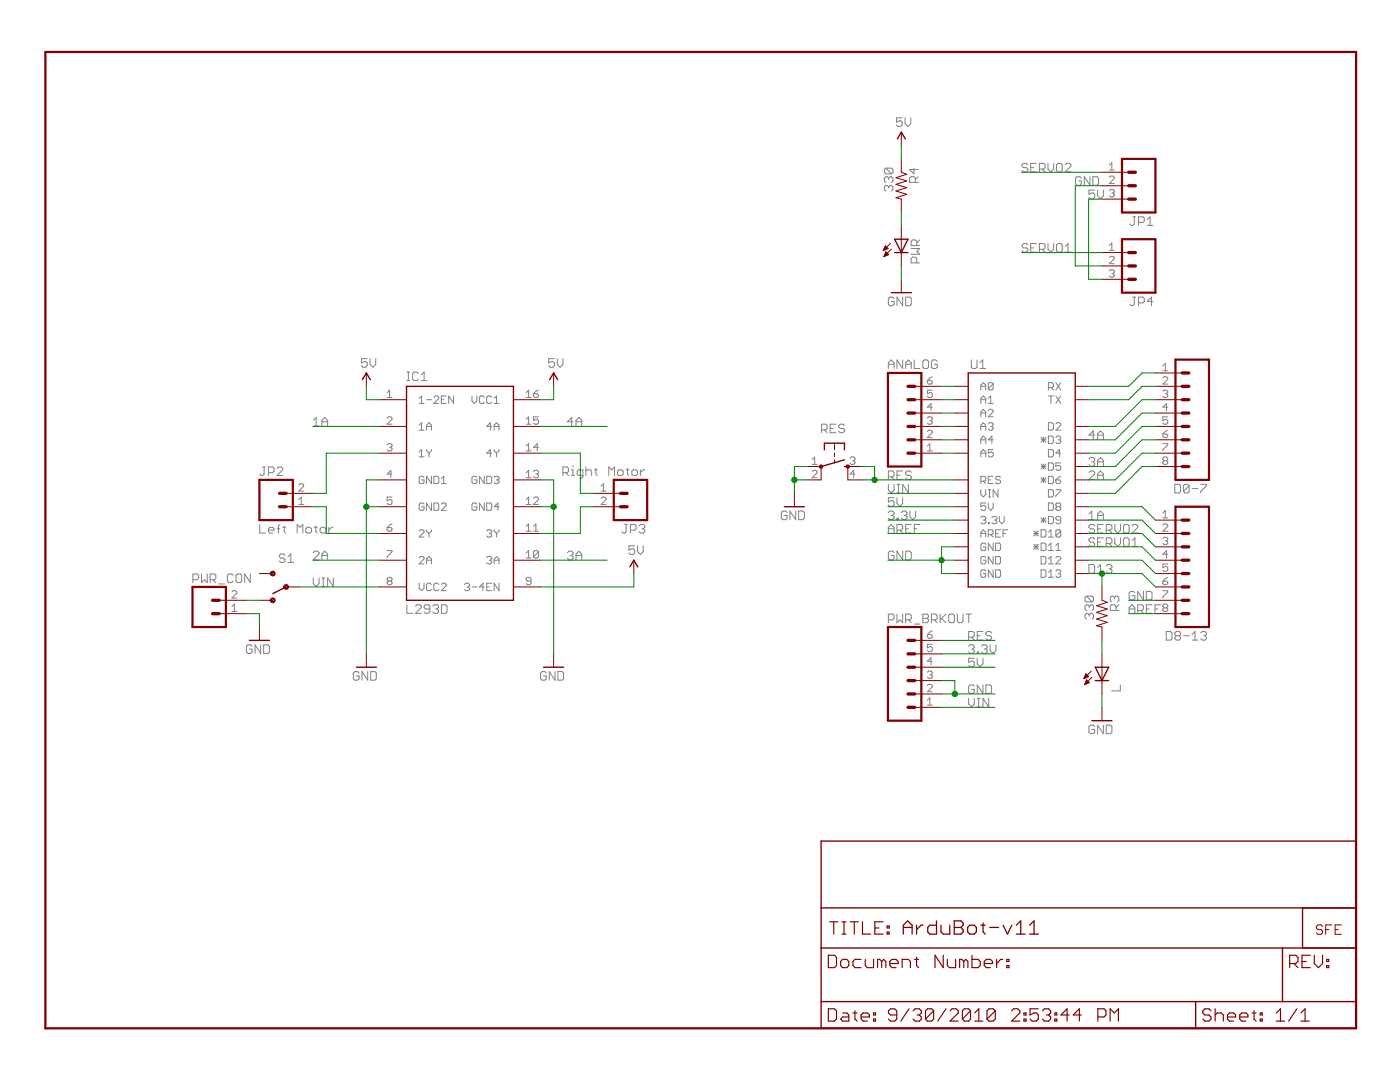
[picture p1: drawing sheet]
<svg xmlns="http://www.w3.org/2000/svg" width="279mm" height="216mm" viewBox="0 0 279 216" stroke-linecap="round" stroke-linejoin="round" font-family="sans-serif">
<g fill="#808080" stroke="#808080" stroke-width=".2">
<path d="M81.2 120.7v1.7z"/>
<path d="M81.2 122.4h1.1z"/>
<path d="M82.9 122.4h1.2z"/>
<path d="M82.9 122.4l1.2-1.2z"/>
<path d="M84.1 120.9v.3z"/>
<path d="M83.8 120.7l.3 .2z"/>
<path d="M83.2 120.7h.6z"/>
<path d="M83.2 120.7l-.3 .2z"/>
<path d="M84.6 122.1l.3 .3z"/>
<path d="M84.9 122.4h.6z"/>
<path d="M85.5 122.4l.3-.3z"/>
<path d="M85.8 120.9v1.2z"/>
<path d="M85.5 120.7l.3 .2z"/>
<path d="M84.9 120.7h.6z"/>
<path d="M84.6 120.9l.3-.2z"/>
<path d="M84.6 120.9v.3z"/>
<path d="M84.6 121.2l.3 .3z"/>
<path d="M84.9 121.5h.9z"/>
<path d="M86.4 120.9l.3-.2z"/>
<path d="M86.7 120.7h.5z"/>
<path d="M87.2 120.7l.3 .2z"/>
<path d="M87.5 120.9v.3z"/>
<path d="M87.5 121.2l-.3 .3z"/>
<path d="M86.9 121.5h.3z"/>
<path d="M87.2 121.5l.3 .3z"/>
<path d="M87.5 121.8v.3z"/>
<path d="M87.5 122.1l-.3 .3z"/>
<path d="M86.7 122.4h.5z"/>
<path d="M86.4 122.1l.3 .3z"/>
<path d="M88.1 120.7v1.7z"/>
<path d="M88.1 122.4h.8z"/>
<path d="M89.2 122.1l-.3 .3z"/>
<path d="M89.2 120.9v1.2z"/>
<path d="M88.9 120.7l.3 .2z"/>
<path d="M88.1 120.7h.8z"/>
<path d="M51.8 104.6v1.8z"/>
<path d="M51.8 106.4h1.2z"/>
<path d="M53.8 106.4h.6z"/>
<path d="M53.6 106.1l.2 .3z"/>
<path d="M53.6 105.5v.6z"/>
<path d="M53.8 105.2l-.2 .3z"/>
<path d="M53.8 105.2h.6z"/>
<path d="M54.4 105.2l.3 .3z"/>
<path d="M54.7 105.5v.3z"/>
<path d="M53.6 105.8h1.1z"/>
<path d="M55.6 104.9v1.5z"/>
<path d="M55.6 104.9l.3-.3z"/>
<path d="M55.3 105.5h.6z"/>
<path d="M56.7 104.9v1.2z"/>
<path d="M56.7 106.1l.3 .3z"/>
<path d="M56.4 105.2h.6z"/>
<path d="M59.3 104.6v1.8z"/>
<path d="M59.3 104.6l.6 .6z"/>
<path d="M59.9 105.2l.5-.6z"/>
<path d="M60.4 104.6v1.8z"/>
<path d="M61.3 106.4h.6z"/>
<path d="M61.9 106.4l.3-.3z"/>
<path d="M62.2 105.5v.6z"/>
<path d="M61.9 105.2l.3 .3z"/>
<path d="M61.3 105.2h.6z"/>
<path d="M61.3 105.2l-.3 .3z"/>
<path d="M61 105.5v.6z"/>
<path d="M61 106.1l.3 .3z"/>
<path d="M63 104.9v1.2z"/>
<path d="M63 106.1l.3 .3z"/>
<path d="M62.7 105.2h.6z"/>
<path d="M64.2 106.4h.5z"/>
<path d="M64.7 106.4l.3-.3z"/>
<path d="M65 105.5v.6z"/>
<path d="M64.7 105.2l.3 .3z"/>
<path d="M64.2 105.2h.5z"/>
<path d="M64.2 105.2l-.3 .3z"/>
<path d="M63.9 105.5v.6z"/>
<path d="M63.9 106.1l.3 .3z"/>
<path d="M65.6 105.2v1.2z"/>
<path d="M66.2 105.2l-.6 .6z"/>
<path d="M66.2 105.2h.3z"/>
<path d="M112.3 93.2v1.7z"/>
<path d="M112.3 93.2h.9z"/>
<path d="M113.2 93.2l.3 .3z"/>
<path d="M113.5 93.5v.5z"/>
<path d="M113.5 94l-.3 .3z"/>
<path d="M112.3 94.3h.9z"/>
<path d="M112.9 94.3l.6 .6z"/>
<path d="M114 93.7h.3z"/>
<path d="M114.3 93.7v1.2z"/>
<path d="M114 94.9h.6z"/>
<path d="M114.3 92.9v.3z"/>
<path d="M115.8 95.5h.3z"/>
<path d="M116.3 95.2l-.2 .3z"/>
<path d="M116.3 93.7v1.5z"/>
<path d="M115.5 93.7h.8z"/>
<path d="M115.2 94l.3-.3z"/>
<path d="M115.2 94v.6z"/>
<path d="M115.2 94.6l.3 .3z"/>
<path d="M115.5 94.9h.8z"/>
<path d="M116.9 93.2v1.7z"/>
<path d="M116.9 94l.3-.3z"/>
<path d="M117.2 93.7h.6z"/>
<path d="M117.8 93.7l.3 .3z"/>
<path d="M118.1 94v.9z"/>
<path d="M118.9 93.5v1.1z"/>
<path d="M118.9 94.6l.3 .3z"/>
<path d="M118.6 93.7h.6z"/>
<path d="M121.5 93.2v1.7z"/>
<path d="M121.5 93.2l.6 .5z"/>
<path d="M122.1 93.7l.5-.5z"/>
<path d="M122.6 93.2v1.7z"/>
<path d="M123.5 94.9h.6z"/>
<path d="M124.1 94.9l.3-.3z"/>
<path d="M124.4 94v.6z"/>
<path d="M124.1 93.7l.3 .3z"/>
<path d="M123.5 93.7h.6z"/>
<path d="M123.5 93.7l-.3 .3z"/>
<path d="M123.2 94v.6z"/>
<path d="M123.2 94.6l.3 .3z"/>
<path d="M125.2 93.5v1.1z"/>
<path d="M125.2 94.6l.3 .3z"/>
<path d="M124.9 93.7h.6z"/>
<path d="M126.4 94.9h.6z"/>
<path d="M127.2 94.6l-.2 .3z"/>
<path d="M127.2 94v.6z"/>
<path d="M127 93.7l.2 .3z"/>
<path d="M126.4 93.7h.6z"/>
<path d="M126.1 94l.3-.3z"/>
<path d="M126.1 94v.6z"/>
<path d="M126.1 94.6l.3 .3z"/>
<path d="M127.8 93.7v1.2z"/>
<path d="M128.4 93.7l-.6 .6z"/>
<path d="M128.4 93.7h.3z"/>
<path d="M50 128.7l.3 .2z"/>
<path d="M49.5 128.7h.5z"/>
<path d="M49.2 128.9l.3-.2z"/>
<path d="M49.2 128.9v1.2z"/>
<path d="M49.2 130.1l.3 .3z"/>
<path d="M49.5 130.4h.5z"/>
<path d="M50.3 130.1l-.3 .3z"/>
<path d="M50.3 129.5v.6z"/>
<path d="M49.7 129.5h.6z"/>
<path d="M50.9 128.7v1.7z"/>
<path d="M50.9 128.7l1.1 1.7z"/>
<path d="M52 128.7v1.7z"/>
<path d="M52.6 128.7v1.7z"/>
<path d="M52.6 130.4h.9z"/>
<path d="M53.5 130.4l.3-.3z"/>
<path d="M53.8 128.9v1.2z"/>
<path d="M53.5 128.7l.3 .2z"/>
<path d="M52.6 128.7h.9z"/>
<path d="M71.4 134l.3 .3z"/>
<path d="M70.8 134h.6z"/>
<path d="M70.8 134l-.3 .3z"/>
<path d="M70.5 134.3v1.1z"/>
<path d="M70.5 135.4l.3 .3z"/>
<path d="M70.8 135.7h.6z"/>
<path d="M71.4 135.7l.3-.3z"/>
<path d="M71.7 134.9v.5z"/>
<path d="M71.1 134.9h.6z"/>
<path d="M72.2 134v1.7z"/>
<path d="M72.2 134l1.2 1.7z"/>
<path d="M73.4 134v1.7z"/>
<path d="M74 134v1.7z"/>
<path d="M74 135.7h.8z"/>
<path d="M75.1 135.4l-.3 .3z"/>
<path d="M75.1 134.3v1.1z"/>
<path d="M74.8 134l.3 .3z"/>
<path d="M74 134h.8z"/>
<path d="M108.8 134l.2 .3z"/>
<path d="M108.2 134h.6z"/>
<path d="M108.2 134l-.3 .3z"/>
<path d="M107.9 134.3v1.1z"/>
<path d="M107.9 135.4l.3 .3z"/>
<path d="M108.2 135.7h.6z"/>
<path d="M109 135.4l-.2 .3z"/>
<path d="M109 134.9v.5z"/>
<path d="M108.5 134.9h.5z"/>
<path d="M109.6 134v1.7z"/>
<path d="M109.6 134l1.2 1.7z"/>
<path d="M110.8 134v1.7z"/>
<path d="M111.3 134v1.7z"/>
<path d="M111.3 135.7h.9z"/>
<path d="M112.2 135.7l.3-.3z"/>
<path d="M112.5 134.3v1.1z"/>
<path d="M112.2 134l.3 .3z"/>
<path d="M111.3 134h.9z"/>
<path d="M109.5 71.6h1.1z"/>
<path d="M109.5 71.6v.8z"/>
<path d="M109.5 72.4l.6-.3z"/>
<path d="M110.1 72.1h.2z"/>
<path d="M110.3 72.1l.3 .3z"/>
<path d="M110.6 72.4v.6z"/>
<path d="M110.6 73l-.3 .3z"/>
<path d="M109.8 73.3h.5z"/>
<path d="M109.5 73l.3 .3z"/>
<path d="M111.2 71.6v1.1z"/>
<path d="M111.2 72.7l.6 .6z"/>
<path d="M111.8 73.3l.6-.6z"/>
<path d="M112.4 71.6v1.1z"/>
<path d="M72.1 71.6h1.2z"/>
<path d="M72.1 71.6v.8z"/>
<path d="M72.1 72.4l.6-.3z"/>
<path d="M72.7 72.1h.3z"/>
<path d="M73 72.1l.3 .3z"/>
<path d="M73.3 72.4v.6z"/>
<path d="M73.3 73l-.3 .3z"/>
<path d="M72.4 73.3h.6z"/>
<path d="M72.1 73l.3 .3z"/>
<path d="M73.9 71.6v1.1z"/>
<path d="M73.9 72.7l.5 .6z"/>
<path d="M74.4 73.3l.6-.6z"/>
<path d="M75 71.6v1.1z"/>
<path d="M125.5 108.9h1.2z"/>
<path d="M125.5 108.9v.9z"/>
<path d="M125.5 109.8l.6-.3z"/>
<path d="M126.1 109.5h.3z"/>
<path d="M126.4 109.5l.3 .3z"/>
<path d="M126.7 109.8v.5z"/>
<path d="M126.7 110.3l-.3 .3z"/>
<path d="M125.8 110.6h.6z"/>
<path d="M125.5 110.3l.3 .3z"/>
<path d="M127.2 108.9v1.2z"/>
<path d="M127.2 110.1l.6 .5z"/>
<path d="M128.4 110.1l-.6 .5z"/>
<path d="M128.4 108.9v1.2z"/>
<path d="M156.8 102l.3 .3z"/>
<path d="M156.2 102h.6z"/>
<path d="M156.2 102l-.3 .3z"/>
<path d="M155.9 102.3v1.1z"/>
<path d="M155.9 103.4l.3 .3z"/>
<path d="M156.2 103.7h.6z"/>
<path d="M157.1 103.4l-.3 .3z"/>
<path d="M157.1 102.8v.6z"/>
<path d="M156.5 102.8h.6z"/>
<path d="M157.6 102v1.7z"/>
<path d="M157.6 102l1.2 1.7z"/>
<path d="M158.8 102v1.7z"/>
<path d="M159.4 102v1.7z"/>
<path d="M159.4 103.7h.8z"/>
<path d="M160.2 103.7l.3-.3z"/>
<path d="M160.5 102.3v1.1z"/>
<path d="M160.2 102l.3 .3z"/>
<path d="M159.4 102h.8z"/>
<path d="M218.2 144.7l.3 .3z"/>
<path d="M217.6 144.7h.6z"/>
<path d="M217.3 145l.3-.3z"/>
<path d="M217.3 145v1.1z"/>
<path d="M217.3 146.1l.3 .3z"/>
<path d="M217.6 146.4h.6z"/>
<path d="M218.2 146.4l.3-.3z"/>
<path d="M218.5 145.5v.6z"/>
<path d="M217.9 145.5h.6z"/>
<path d="M219.1 144.7v1.7z"/>
<path d="M219.1 144.7l1.1 1.7z"/>
<path d="M220.2 144.7v1.7z"/>
<path d="M220.8 144.7v1.7z"/>
<path d="M220.8 146.4h.8z"/>
<path d="M221.6 146.4l.3-.3z"/>
<path d="M221.9 145v1.1z"/>
<path d="M221.6 144.7l.3 .3z"/>
<path d="M220.8 144.7h.8z"/>
<path d="M216.5 123.3l.3 .2z"/>
<path d="M216.5 122.7v.6z"/>
<path d="M216.8 122.4l-.3 .3z"/>
<path d="M216.8 122.4h.3z"/>
<path d="M217.1 122.4l.3 .3z"/>
<path d="M217.4 122.7v.3z"/>
<path d="M217.7 122.4l-.3 .3z"/>
<path d="M217.7 122.4h.3z"/>
<path d="M218 122.4l.2 .3z"/>
<path d="M218.2 122.7v.6z"/>
<path d="M218.2 123.3l-.2 .2z"/>
<path d="M216.5 121.5l.3 .3z"/>
<path d="M216.5 121v.5z"/>
<path d="M216.8 120.7l-.3 .3z"/>
<path d="M216.8 120.7h.3z"/>
<path d="M217.1 120.7l.3 .3z"/>
<path d="M217.4 121v.2z"/>
<path d="M217.7 120.7l-.3 .3z"/>
<path d="M217.7 120.7h.3z"/>
<path d="M218 120.7l.2 .3z"/>
<path d="M218.2 121v.5z"/>
<path d="M218.2 121.5l-.2 .3z"/>
<path d="M216.8 120.1h1.2z"/>
<path d="M216.5 119.8l.3 .3z"/>
<path d="M216.5 119.2v.6z"/>
<path d="M216.5 119.2l.3-.2z"/>
<path d="M216.8 119h1.2z"/>
<path d="M218 119l.2 .2z"/>
<path d="M218.2 119.2v.6z"/>
<path d="M218.2 119.8l-.2 .3z"/>
<path d="M216.8 119l1.2 1.1z"/>
<path d="M176.5 37.8l.3 .3z"/>
<path d="M176.5 37.3v.5z"/>
<path d="M176.5 37.3l.3-.3z"/>
<path d="M176.8 37h.3z"/>
<path d="M177.1 37l.3 .3z"/>
<path d="M177.4 37.3v.2z"/>
<path d="M177.4 37.3l.2-.3z"/>
<path d="M177.6 37h.3z"/>
<path d="M177.9 37l.3 .3z"/>
<path d="M178.2 37.3v.5z"/>
<path d="M177.9 38.1l.3-.3z"/>
<path d="M176.5 36.1l.3 .3z"/>
<path d="M176.5 35.6v.5z"/>
<path d="M176.5 35.6l.3-.3z"/>
<path d="M176.8 35.3h.3z"/>
<path d="M177.1 35.3l.3 .3z"/>
<path d="M177.4 35.6v.2z"/>
<path d="M177.6 35.3l-.2 .3z"/>
<path d="M177.6 35.3h.3z"/>
<path d="M177.9 35.3l.3 .3z"/>
<path d="M178.2 35.6v.5z"/>
<path d="M177.9 36.4l.3-.3z"/>
<path d="M176.8 34.7h1.1z"/>
<path d="M176.5 34.4l.3 .3z"/>
<path d="M176.5 33.8v.6z"/>
<path d="M176.5 33.8l.3-.3z"/>
<path d="M176.8 33.5h1.1z"/>
<path d="M177.9 33.5l.3 .3z"/>
<path d="M178.2 33.8v.6z"/>
<path d="M178.2 34.4l-.3 .3z"/>
<path d="M176.8 33.5l1.1 1.2z"/>
<path d="M178.9 23.5h1.1z"/>
<path d="M178.9 23.5v.9z"/>
<path d="M178.9 24.4l.6-.3z"/>
<path d="M179.5 24.1h.2z"/>
<path d="M179.7 24.1l.3 .3z"/>
<path d="M180 24.4v.5z"/>
<path d="M180 24.9l-.3 .3z"/>
<path d="M179.2 25.2h.5z"/>
<path d="M178.9 24.9l.3 .3z"/>
<path d="M180.6 23.5v1.2z"/>
<path d="M180.6 24.7l.6 .5z"/>
<path d="M181.2 25.2l.6-.5z"/>
<path d="M181.8 23.5v1.2z"/>
<path d="M178.1 59.3l.3 .3z"/>
<path d="M177.6 59.3h.5z"/>
<path d="M177.6 59.3l-.3 .3z"/>
<path d="M177.3 59.6v1.1z"/>
<path d="M177.3 60.7l.3 .3z"/>
<path d="M177.6 61h.5z"/>
<path d="M178.1 61l.3-.3z"/>
<path d="M178.4 60.1v.6z"/>
<path d="M177.9 60.1h.5z"/>
<path d="M179 59.3v1.7z"/>
<path d="M179 59.3l1.1 1.7z"/>
<path d="M180.1 59.3v1.7z"/>
<path d="M180.7 59.3v1.7z"/>
<path d="M180.7 61h.9z"/>
<path d="M181.9 60.7l-.3 .3z"/>
<path d="M181.9 59.6v1.1z"/>
<path d="M181.6 59.3l.3 .3z"/>
<path d="M180.7 59.3h.9z"/>
<path d="M83.7 79.5l.4-.5z"/>
<path d="M84.1 79v1.5z"/>
<path d="M83.7 80.5h.9z"/>
<path d="M85.1 79.8h1z"/>
<path d="M86.6 80.5h1z"/>
<path d="M87.6 79.5l-1 1z"/>
<path d="M87.6 79.3v.2z"/>
<path d="M87.3 79l.3 .3z"/>
<path d="M86.8 79h.5z"/>
<path d="M86.8 79l-.2 .3z"/>
<path d="M88.1 79h.9z"/>
<path d="M88.1 79v1.5z"/>
<path d="M88.1 80.5h.9z"/>
<path d="M88.1 79.8h.5z"/>
<path d="M89.5 79v1.5z"/>
<path d="M89.5 79l1 1.5z"/>
<path d="M90.5 79v1.5z"/>
<path d="M77.3 78.3l.4-.4z"/>
<path d="M77.7 77.9v1.4z"/>
<path d="M77.3 79.3h.9z"/>
<path d="M84.1 84.3l-.4 .5z"/>
<path d="M84.1 84.3v1.5z"/>
<path d="M83.7 85.8h.9z"/>
<path d="M85.1 84.8v1z"/>
<path d="M85.1 84.8l.5-.5z"/>
<path d="M85.6 84.3l.5 .5z"/>
<path d="M86.1 84.8v1z"/>
<path d="M85.1 85.1h1z"/>
<path d="M77.3 84.6h.9z"/>
<path d="M77.3 84.6l.9-.9z"/>
<path d="M78.2 83.4v.3z"/>
<path d="M78 83.2l.2 .2z"/>
<path d="M77.5 83.2h.5z"/>
<path d="M77.3 83.4l.2-.2z"/>
<path d="M83.7 90.2l.4-.5z"/>
<path d="M84.1 89.7v1.5z"/>
<path d="M83.7 91.2h.9z"/>
<path d="M85.1 89.7v.2z"/>
<path d="M85.1 89.9l.5 .5z"/>
<path d="M85.6 90.4l.5-.5z"/>
<path d="M86.1 89.7v.2z"/>
<path d="M85.6 90.4v.8z"/>
<path d="M77.3 88.8l.2-.3z"/>
<path d="M77.5 88.5h.5z"/>
<path d="M78 88.5l.2 .3z"/>
<path d="M78.2 88.8v.2z"/>
<path d="M78.2 89l-.2 .3z"/>
<path d="M77.7 89.3h.3z"/>
<path d="M78 89.3l.2 .2z"/>
<path d="M78.2 89.5v.2z"/>
<path d="M78.2 89.7l-.2 .3z"/>
<path d="M77.5 90h.5z"/>
<path d="M77.3 89.7l.2 .3z"/>
<path d="M84.4 95l.2 .3z"/>
<path d="M83.9 95h.5z"/>
<path d="M83.9 95l-.2 .3z"/>
<path d="M83.7 95.3v1z"/>
<path d="M83.7 96.3l.2 .2z"/>
<path d="M83.9 96.5h.5z"/>
<path d="M84.4 96.5l.2-.2z"/>
<path d="M84.6 95.8v.5z"/>
<path d="M84.1 95.8h.5z"/>
<path d="M85.1 95v1.5z"/>
<path d="M85.1 95l1 1.5z"/>
<path d="M86.1 95v1.5z"/>
<path d="M86.6 95v1.5z"/>
<path d="M86.6 96.5h.7z"/>
<path d="M87.3 96.5l.3-.2z"/>
<path d="M87.6 95.3v1z"/>
<path d="M87.3 95l.3 .3z"/>
<path d="M86.6 95h.7z"/>
<path d="M88.1 95.5l.5-.5z"/>
<path d="M88.6 95v1.5z"/>
<path d="M88.1 96.5h.9z"/>
<path d="M78 93.9v1.4z"/>
<path d="M78 93.9l-.7 .7z"/>
<path d="M77.3 94.6h.9z"/>
<path d="M84.4 100.4l.2 .2z"/>
<path d="M83.9 100.4h.5z"/>
<path d="M83.9 100.4l-.2 .2z"/>
<path d="M83.7 100.6v1z"/>
<path d="M83.7 101.6l.2 .2z"/>
<path d="M83.9 101.8h.5z"/>
<path d="M84.4 101.8l.2-.2z"/>
<path d="M84.6 101.1v.5z"/>
<path d="M84.1 101.1h.5z"/>
<path d="M85.1 100.4v1.4z"/>
<path d="M85.1 100.4l1 1.4z"/>
<path d="M86.1 100.4v1.4z"/>
<path d="M86.6 100.4v1.4z"/>
<path d="M86.6 101.8h.7z"/>
<path d="M87.3 101.8l.3-.2z"/>
<path d="M87.6 100.6v1z"/>
<path d="M87.3 100.4l.3 .2z"/>
<path d="M86.6 100.4h.7z"/>
<path d="M88.1 101.8h.9z"/>
<path d="M88.1 101.8l.9-.9z"/>
<path d="M89 100.6v.3z"/>
<path d="M88.8 100.4l.2 .2z"/>
<path d="M88.3 100.4h.5z"/>
<path d="M88.3 100.4l-.2 .2z"/>
<path d="M77.3 99.2h.9z"/>
<path d="M77.3 99.2v.7z"/>
<path d="M77.3 99.9l.4-.2z"/>
<path d="M77.7 99.7h.3z"/>
<path d="M78 99.7l.2 .2z"/>
<path d="M78.2 99.9v.5z"/>
<path d="M78.2 100.4l-.2 .3z"/>
<path d="M77.5 100.7h.5z"/>
<path d="M77.3 100.4l.2 .3z"/>
<path d="M83.7 107.2h.9z"/>
<path d="M83.7 107.2l.9-1z"/>
<path d="M84.6 106v.2z"/>
<path d="M84.4 105.7l.2 .3z"/>
<path d="M83.9 105.7h.5z"/>
<path d="M83.9 105.7l-.2 .3z"/>
<path d="M85.1 105.7v.3z"/>
<path d="M85.1 106l.5 .4z"/>
<path d="M85.6 106.4l.5-.4z"/>
<path d="M86.1 105.7v.3z"/>
<path d="M85.6 106.4v.8z"/>
<path d="M77.7 104.8l.5-.3z"/>
<path d="M77.7 104.8l-.4 .5z"/>
<path d="M77.3 105.3v.4z"/>
<path d="M77.3 105.7l.2 .3z"/>
<path d="M77.5 106h.5z"/>
<path d="M78.2 105.7l-.2 .3z"/>
<path d="M78.2 105.5v.2z"/>
<path d="M78 105.3l.2 .2z"/>
<path d="M77.3 105.3h.7z"/>
<path d="M83.7 112.5h.9z"/>
<path d="M84.6 111.5l-.9 1z"/>
<path d="M84.6 111.3v.2z"/>
<path d="M84.4 111l.2 .3z"/>
<path d="M83.9 111h.5z"/>
<path d="M83.9 111l-.2 .3z"/>
<path d="M85.1 111.5v1z"/>
<path d="M85.1 111.5l.5-.5z"/>
<path d="M85.6 111l.5 .5z"/>
<path d="M86.1 111.5v1z"/>
<path d="M85.1 111.8h1z"/>
<path d="M77.3 109.9h.9z"/>
<path d="M78.2 109.9v.2z"/>
<path d="M78.2 110.1l-.9 1z"/>
<path d="M77.3 111.1v.2z"/>
<path d="M83.7 116.4v1z"/>
<path d="M83.7 117.4l.4 .5z"/>
<path d="M84.1 117.9l.5-.5z"/>
<path d="M84.6 116.4v1z"/>
<path d="M85.9 116.4l.2 .2z"/>
<path d="M85.4 116.4h.5z"/>
<path d="M85.4 116.4l-.3 .2z"/>
<path d="M85.1 116.6v1z"/>
<path d="M85.1 117.6l.3 .3z"/>
<path d="M85.4 117.9h.5z"/>
<path d="M85.9 117.9l.2-.3z"/>
<path d="M87.3 116.4l.3 .2z"/>
<path d="M86.8 116.4h.5z"/>
<path d="M86.8 116.4l-.2 .2z"/>
<path d="M86.6 116.6v1z"/>
<path d="M86.6 117.6l.2 .3z"/>
<path d="M86.8 117.9h.5z"/>
<path d="M87.6 117.6l-.3 .3z"/>
<path d="M88.1 117.9h.9z"/>
<path d="M88.1 117.9l.9-1z"/>
<path d="M89 116.6v.3z"/>
<path d="M88.8 116.4l.2 .2z"/>
<path d="M88.3 116.4h.5z"/>
<path d="M88.3 116.4l-.2 .2z"/>
<path d="M77.3 115.4l.2-.2z"/>
<path d="M77.5 115.2h.5z"/>
<path d="M78 115.2l.2 .2z"/>
<path d="M78.2 115.4v.3z"/>
<path d="M78.2 115.7l-.2 .3z"/>
<path d="M78 116l.2 .2z"/>
<path d="M78.2 116.2v.2z"/>
<path d="M78.2 116.4l-.2 .3z"/>
<path d="M77.5 116.7h.5z"/>
<path d="M77.3 116.4l.2 .3z"/>
<path d="M77.3 116.2v.2z"/>
<path d="M77.3 116.2l.2-.2z"/>
<path d="M77.3 115.7l.2 .3z"/>
<path d="M77.3 115.4v.3z"/>
<path d="M77.5 116h.5z"/>
<path d="M94.2 79v1z"/>
<path d="M94.2 80l.5 .5z"/>
<path d="M95.2 80l-.5 .5z"/>
<path d="M95.2 79v1z"/>
<path d="M96.4 79l.2 .3z"/>
<path d="M95.9 79h.5z"/>
<path d="M95.9 79l-.2 .3z"/>
<path d="M95.7 79.3v.9z"/>
<path d="M95.7 80.2l.2 .3z"/>
<path d="M95.9 80.5h.5z"/>
<path d="M96.4 80.5l.2-.3z"/>
<path d="M97.9 79l.2 .3z"/>
<path d="M97.4 79h.5z"/>
<path d="M97.1 79.3l.3-.3z"/>
<path d="M97.1 79.3v.9z"/>
<path d="M97.1 80.2l.3 .3z"/>
<path d="M97.4 80.5h.5z"/>
<path d="M97.9 80.5l.2-.3z"/>
<path d="M98.6 79.5l.5-.5z"/>
<path d="M99.1 79v1.5z"/>
<path d="M98.6 80.5h1z"/>
<path d="M105 78.3l.5-.4z"/>
<path d="M105.5 77.9v1.4z"/>
<path d="M105 79.3h1z"/>
<path d="M107 78.1l.5-.2z"/>
<path d="M107 78.1l-.5 .5z"/>
<path d="M106.5 78.6v.5z"/>
<path d="M106.5 79.1l.2 .2z"/>
<path d="M106.7 79.3h.5z"/>
<path d="M107.2 79.3l.3-.2z"/>
<path d="M107.5 78.8v.3z"/>
<path d="M107.2 78.6l.3 .2z"/>
<path d="M106.5 78.6h.7z"/>
<path d="M97.9 84.3v1.5z"/>
<path d="M97.9 84.3l-.8 .8z"/>
<path d="M97.1 85.1h1z"/>
<path d="M98.6 84.8v1z"/>
<path d="M99.1 84.3l-.5 .5z"/>
<path d="M99.1 84.3l.5 .5z"/>
<path d="M99.6 84.8v1z"/>
<path d="M98.6 85.1h1z"/>
<path d="M105 83.7l.5-.5z"/>
<path d="M105.5 83.2v1.4z"/>
<path d="M105 84.6h1z"/>
<path d="M106.5 83.2h1z"/>
<path d="M106.5 83.2v.7z"/>
<path d="M106.5 83.9l.5-.2z"/>
<path d="M107 83.7h.2z"/>
<path d="M107.2 83.7l.3 .2z"/>
<path d="M107.5 83.9v.5z"/>
<path d="M107.2 84.6l.3-.2z"/>
<path d="M106.7 84.6h.5z"/>
<path d="M106.5 84.4l.2 .2z"/>
<path d="M97.9 89.7v1.5z"/>
<path d="M97.1 90.4l.8-.7z"/>
<path d="M97.1 90.4h1z"/>
<path d="M98.6 89.7v.2z"/>
<path d="M98.6 89.9l.5 .5z"/>
<path d="M99.1 90.4l.5-.5z"/>
<path d="M99.6 89.7v.2z"/>
<path d="M99.1 90.4v.8z"/>
<path d="M105 89l.5-.5z"/>
<path d="M105.5 88.5v1.5z"/>
<path d="M105 90h1z"/>
<path d="M107.2 88.5v1.5z"/>
<path d="M107.2 88.5l-.7 .8z"/>
<path d="M106.5 89.3h1z"/>
<path d="M94.9 95l.3 .3z"/>
<path d="M94.4 95h.5z"/>
<path d="M94.2 95.3l.2-.3z"/>
<path d="M94.2 95.3v1z"/>
<path d="M94.2 96.3l.2 .2z"/>
<path d="M94.4 96.5h.5z"/>
<path d="M94.9 96.5l.3-.2z"/>
<path d="M95.2 95.8v.5z"/>
<path d="M94.7 95.8h.5z"/>
<path d="M95.7 95v1.5z"/>
<path d="M95.7 95l.9 1.5z"/>
<path d="M96.6 95v1.5z"/>
<path d="M97.1 95v1.5z"/>
<path d="M97.1 96.5h.8z"/>
<path d="M97.9 96.5l.2-.2z"/>
<path d="M98.1 95.3v1z"/>
<path d="M97.9 95l.2 .3z"/>
<path d="M97.1 95h.8z"/>
<path d="M98.6 95.3l.2-.3z"/>
<path d="M98.8 95h.6z"/>
<path d="M99.4 95l.2 .3z"/>
<path d="M99.6 95.3v.2z"/>
<path d="M99.6 95.5l-.2 .3z"/>
<path d="M99.1 95.8h.3z"/>
<path d="M99.4 95.8l.2 .2z"/>
<path d="M99.6 96v.3z"/>
<path d="M99.4 96.5l.2-.2z"/>
<path d="M98.8 96.5h.6z"/>
<path d="M98.6 96.3l.2 .2z"/>
<path d="M105 94.3l.5-.4z"/>
<path d="M105.5 93.9v1.4z"/>
<path d="M105 95.3h1z"/>
<path d="M106.5 94.1l.2-.2z"/>
<path d="M106.7 93.9h.5z"/>
<path d="M107.2 93.9l.3 .2z"/>
<path d="M107.5 94.1v.2z"/>
<path d="M107.2 94.6l.3-.3z"/>
<path d="M107 94.6h.2z"/>
<path d="M107.2 94.6l.3 .2z"/>
<path d="M107.5 94.8v.3z"/>
<path d="M107.5 95.1l-.3 .2z"/>
<path d="M106.7 95.3h.5z"/>
<path d="M106.5 95.1l.2 .2z"/>
<path d="M94.9 100.4l.3 .2z"/>
<path d="M94.4 100.4h.5z"/>
<path d="M94.2 100.6l.2-.2z"/>
<path d="M94.2 100.6v1z"/>
<path d="M94.2 101.6l.2 .2z"/>
<path d="M94.4 101.8h.5z"/>
<path d="M94.9 101.8l.3-.2z"/>
<path d="M95.2 101.1v.5z"/>
<path d="M94.7 101.1h.5z"/>
<path d="M95.7 100.4v1.4z"/>
<path d="M95.7 100.4l.9 1.4z"/>
<path d="M96.6 100.4v1.4z"/>
<path d="M97.1 100.4v1.4z"/>
<path d="M97.1 101.8h.8z"/>
<path d="M97.9 101.8l.2-.2z"/>
<path d="M98.1 100.6v1z"/>
<path d="M97.9 100.4l.2 .2z"/>
<path d="M97.1 100.4h.8z"/>
<path d="M99.4 100.4v1.4z"/>
<path d="M99.4 100.4l-.8 .7z"/>
<path d="M98.6 101.1h1z"/>
<path d="M105.5 99.2l-.5 .5z"/>
<path d="M105.5 99.2v1.5z"/>
<path d="M105 100.7h1z"/>
<path d="M106.5 100.7h1z"/>
<path d="M106.5 100.7l1-1z"/>
<path d="M107.5 99.4v.3z"/>
<path d="M107.2 99.2l.3 .2z"/>
<path d="M106.7 99.2h.5z"/>
<path d="M106.7 99.2l-.2 .2z"/>
<path d="M97.1 106l.3-.3z"/>
<path d="M97.4 105.7h.5z"/>
<path d="M97.9 105.7l.2 .3z"/>
<path d="M98.1 106v.2z"/>
<path d="M98.1 106.2l-.2 .2z"/>
<path d="M97.6 106.4h.3z"/>
<path d="M97.9 106.4l.2 .3z"/>
<path d="M98.1 106.7v.2z"/>
<path d="M97.9 107.2l.2-.3z"/>
<path d="M97.4 107.2h.5z"/>
<path d="M97.1 106.9l.3 .3z"/>
<path d="M98.6 105.7v.3z"/>
<path d="M98.6 106l.5 .4z"/>
<path d="M99.1 106.4l.5-.4z"/>
<path d="M99.6 105.7v.3z"/>
<path d="M99.1 106.4v.8z"/>
<path d="M105 105l.5-.5z"/>
<path d="M105.5 104.5v1.5z"/>
<path d="M105 106h1z"/>
<path d="M106.5 105l.5-.5z"/>
<path d="M107 104.5v1.5z"/>
<path d="M106.5 106h1z"/>
<path d="M97.1 111.3l.3-.3z"/>
<path d="M97.4 111h.5z"/>
<path d="M97.9 111l.2 .3z"/>
<path d="M98.1 111.3v.2z"/>
<path d="M98.1 111.5l-.2 .3z"/>
<path d="M97.6 111.8h.3z"/>
<path d="M97.9 111.8l.2 .2z"/>
<path d="M98.1 112v.3z"/>
<path d="M98.1 112.3l-.2 .2z"/>
<path d="M97.4 112.5h.5z"/>
<path d="M97.1 112.3l.3 .2z"/>
<path d="M98.6 111.5v1z"/>
<path d="M98.6 111.5l.5-.5z"/>
<path d="M99.1 111l.5 .5z"/>
<path d="M99.6 111.5v1z"/>
<path d="M98.6 111.8h1z"/>
<path d="M105 110.4l.5-.5z"/>
<path d="M105.5 109.9v1.4z"/>
<path d="M105 111.3h1z"/>
<path d="M106.5 110.1v1z"/>
<path d="M106.5 110.1l.2-.2z"/>
<path d="M106.7 109.9h.5z"/>
<path d="M107.2 109.9l.3 .2z"/>
<path d="M107.5 110.1v1z"/>
<path d="M107.2 111.3l.3-.2z"/>
<path d="M106.7 111.3h.5z"/>
<path d="M106.5 111.1l.2 .2z"/>
<path d="M106.5 111.1l1-1z"/>
<path d="M92.7 116.6l.3-.2z"/>
<path d="M93 116.4h.5z"/>
<path d="M93.5 116.4l.2 .2z"/>
<path d="M93.7 116.6v.3z"/>
<path d="M93.5 117.1l.2-.2z"/>
<path d="M93.2 117.1h.3z"/>
<path d="M93.5 117.1l.2 .3z"/>
<path d="M93.7 117.4v.2z"/>
<path d="M93.7 117.6l-.2 .3z"/>
<path d="M93 117.9h.5z"/>
<path d="M92.7 117.6l.3 .3z"/>
<path d="M94.2 117.1h1z"/>
<path d="M96.4 116.4v1.5z"/>
<path d="M96.4 116.4l-.7 .7z"/>
<path d="M95.7 117.1h.9z"/>
<path d="M97.1 116.4h1z"/>
<path d="M97.1 116.4v1.5z"/>
<path d="M97.1 117.9h1z"/>
<path d="M97.1 117.1h.5z"/>
<path d="M98.6 116.4v1.5z"/>
<path d="M98.6 116.4l1 1.5z"/>
<path d="M99.6 116.4v1.5z"/>
<path d="M105 116.4l.2 .3z"/>
<path d="M105.2 116.7h.5z"/>
<path d="M105.7 116.7l.3-.3z"/>
<path d="M106 115.4v1z"/>
<path d="M105.7 115.2l.3 .2z"/>
<path d="M105.2 115.2h.5z"/>
<path d="M105.2 115.2l-.2 .2z"/>
<path d="M105 115.4v.3z"/>
<path d="M105 115.7l.2 .3z"/>
<path d="M105.2 116h.8z"/>
<path d="M81.2 75.9h.6z"/>
<path d="M81.5 74.2v1.7z"/>
<path d="M81.2 74.2h.6z"/>
<path d="M83.2 74.2l.3 .3z"/>
<path d="M82.6 74.2h.6z"/>
<path d="M82.6 74.2l-.2 .3z"/>
<path d="M82.4 74.5v1.1z"/>
<path d="M82.4 75.6l.2 .3z"/>
<path d="M82.6 75.9h.6z"/>
<path d="M83.5 75.6l-.3 .3z"/>
<path d="M84.1 74.8l.5-.6z"/>
<path d="M84.6 74.2v1.7z"/>
<path d="M84.1 75.9h1.1z"/>
<path d="M60.1 99.2l-.5 .5z"/>
<path d="M60.1 99.2v1.5z"/>
<path d="M59.6 100.7h1z"/>
<path d="M59.6 98h1z"/>
<path d="M60.6 97l-1 1z"/>
<path d="M60.6 96.8v.2z"/>
<path d="M60.4 96.5l.2 .3z"/>
<path d="M59.9 96.5h.5z"/>
<path d="M59.9 96.5l-.3 .3z"/>
<path d="M51.8 94.6l.3 .3z"/>
<path d="M52.1 94.9h.3z"/>
<path d="M52.4 94.9l.3-.3z"/>
<path d="M52.7 93.2v1.4z"/>
<path d="M52.4 93.2h.6z"/>
<path d="M53.6 93.2v1.7z"/>
<path d="M53.6 93.2h.8z"/>
<path d="M54.4 93.2l.3 .3z"/>
<path d="M54.7 93.5v.5z"/>
<path d="M54.7 94l-.3 .3z"/>
<path d="M53.6 94.3h.8z"/>
<path d="M55.3 94.9h1.1z"/>
<path d="M55.3 94.9l1.1-1.2z"/>
<path d="M56.4 93.5v.2z"/>
<path d="M56.1 93.2l.3 .3z"/>
<path d="M55.6 93.2h.5z"/>
<path d="M55.6 93.2l-.3 .3z"/>
<path d="M120 97l.5-.5z"/>
<path d="M120.5 96.5v1.5z"/>
<path d="M120 98h.9z"/>
<path d="M120 100.7h.9z"/>
<path d="M120 100.7l.9-1z"/>
<path d="M120.9 99.4v.3z"/>
<path d="M120.7 99.2l.2 .2z"/>
<path d="M120.2 99.2h.5z"/>
<path d="M120.2 99.2l-.2 .2z"/>
<path d="M124.1 106.1l.3 .3z"/>
<path d="M124.4 106.4h.3z"/>
<path d="M124.7 106.4l.2-.3z"/>
<path d="M124.9 104.6v1.5z"/>
<path d="M124.7 104.6h.5z"/>
<path d="M125.8 104.6v1.8z"/>
<path d="M125.8 104.6h.9z"/>
<path d="M126.7 104.6l.3 .3z"/>
<path d="M127 104.9v.6z"/>
<path d="M126.7 105.8l.3-.3z"/>
<path d="M125.8 105.8h.9z"/>
<path d="M127.8 104.6l-.3 .3z"/>
<path d="M127.8 104.6h.6z"/>
<path d="M128.4 104.6l.3 .3z"/>
<path d="M128.7 104.9v.3z"/>
<path d="M128.7 105.2l-.3 .3z"/>
<path d="M128.1 105.5h.3z"/>
<path d="M128.4 105.5l.3 .3z"/>
<path d="M128.7 105.8v.3z"/>
<path d="M128.4 106.4l.3-.3z"/>
<path d="M127.8 106.4h.6z"/>
<path d="M127.5 106.1l.3 .3z"/>
<path d="M209.2 76.3v1.5z"/>
<path d="M209.2 76.3h.8z"/>
<path d="M210 76.3l.2 .3z"/>
<path d="M210.2 76.6v.5z"/>
<path d="M210 77.3l.2-.2z"/>
<path d="M209.2 77.3h.8z"/>
<path d="M209.7 77.3l.5 .5z"/>
<path d="M210.7 76.3l1 1.5z"/>
<path d="M211.7 76.3l-1 1.5z"/>
<path d="M209.7 79v1.5z"/>
<path d="M209.2 79h1z"/>
<path d="M210.7 79l1 1.5z"/>
<path d="M211.7 79l-1 1.5z"/>
<path d="M209.2 84.3v1.5z"/>
<path d="M209.2 85.8h.8z"/>
<path d="M210 85.8l.2-.2z"/>
<path d="M210.2 84.6v1z"/>
<path d="M210 84.3l.2 .3z"/>
<path d="M209.2 84.3h.8z"/>
<path d="M210.7 85.8h1z"/>
<path d="M211.7 84.8l-1 1z"/>
<path d="M211.7 84.6v.2z"/>
<path d="M211.5 84.3l.2 .3z"/>
<path d="M211 84.3h.5z"/>
<path d="M211 84.3l-.3 .3z"/>
<path d="M207.8 87.3l.9 .9z"/>
<path d="M207.8 88.2l.9-.9z"/>
<path d="M207.8 87.8h.9z"/>
<path d="M208.3 87.3v.9z"/>
<path d="M209.2 87v1.5z"/>
<path d="M209.2 88.5h.8z"/>
<path d="M210 88.5l.2-.3z"/>
<path d="M210.2 87.3v.9z"/>
<path d="M210 87l.2 .3z"/>
<path d="M209.2 87h.8z"/>
<path d="M210.7 87.3l.3-.3z"/>
<path d="M211 87h.5z"/>
<path d="M211.5 87l.2 .3z"/>
<path d="M211.7 87.3v.2z"/>
<path d="M211.7 87.5l-.2 .3z"/>
<path d="M211.2 87.8h.3z"/>
<path d="M211.5 87.8l.2 .2z"/>
<path d="M211.7 88v.2z"/>
<path d="M211.7 88.2l-.2 .3z"/>
<path d="M211 88.5h.5z"/>
<path d="M210.7 88.2l.3 .3z"/>
<path d="M209.2 89.7v1.5z"/>
<path d="M209.2 91.2h.8z"/>
<path d="M210 91.2l.2-.3z"/>
<path d="M210.2 89.9v1z"/>
<path d="M210 89.7l.2 .2z"/>
<path d="M209.2 89.7h.8z"/>
<path d="M211.5 89.7v1.5z"/>
<path d="M210.7 90.4l.8-.7z"/>
<path d="M210.7 90.4h1z"/>
<path d="M207.8 92.6l.9 1z"/>
<path d="M207.8 93.6l.9-1z"/>
<path d="M207.8 93.1h.9z"/>
<path d="M208.3 92.6v1z"/>
<path d="M209.2 92.4v1.4z"/>
<path d="M209.2 93.8h.8z"/>
<path d="M210 93.8l.2-.2z"/>
<path d="M210.2 92.6v1z"/>
<path d="M210 92.4l.2 .2z"/>
<path d="M209.2 92.4h.8z"/>
<path d="M210.7 92.4h1z"/>
<path d="M210.7 92.4v.7z"/>
<path d="M210.7 93.1l.5-.2z"/>
<path d="M211.2 92.9h.3z"/>
<path d="M211.5 92.9l.2 .2z"/>
<path d="M211.7 93.1v.5z"/>
<path d="M211.7 93.6l-.2 .2z"/>
<path d="M211 93.8h.5z"/>
<path d="M210.7 93.6l.3 .2z"/>
<path d="M207.8 95.3l.9 1z"/>
<path d="M208.7 95.3l-.9 1z"/>
<path d="M207.8 95.8h.9z"/>
<path d="M208.3 95.3v1z"/>
<path d="M209.2 95v1.5z"/>
<path d="M209.2 96.5h.8z"/>
<path d="M210 96.5l.2-.2z"/>
<path d="M210.2 95.3v1z"/>
<path d="M210 95l.2 .3z"/>
<path d="M209.2 95h.8z"/>
<path d="M211.2 95.3l.5-.3z"/>
<path d="M211.2 95.3l-.5 .5z"/>
<path d="M210.7 95.8v.5z"/>
<path d="M210.7 96.3l.3 .2z"/>
<path d="M211 96.5h.5z"/>
<path d="M211.5 96.5l.2-.2z"/>
<path d="M211.7 96v.3z"/>
<path d="M211.5 95.8l.2 .2z"/>
<path d="M210.7 95.8h.8z"/>
<path d="M209.2 97.7v1.5z"/>
<path d="M209.2 99.2h.8z"/>
<path d="M210 99.2l.2-.3z"/>
<path d="M210.2 97.9v1z"/>
<path d="M210 97.7l.2 .2z"/>
<path d="M209.2 97.7h.8z"/>
<path d="M210.7 97.7h1z"/>
<path d="M211.7 97.7v.2z"/>
<path d="M211.7 97.9l-1 1z"/>
<path d="M210.7 98.9v.3z"/>
<path d="M209.2 100.4v1.4z"/>
<path d="M209.2 101.8h.8z"/>
<path d="M210 101.8l.2-.2z"/>
<path d="M210.2 100.6v1z"/>
<path d="M210 100.4l.2 .2z"/>
<path d="M209.2 100.4h.8z"/>
<path d="M210.7 100.6l.3-.2z"/>
<path d="M211 100.4h.5z"/>
<path d="M211.5 100.4l.2 .2z"/>
<path d="M211.7 100.6v.3z"/>
<path d="M211.7 100.9l-.2 .2z"/>
<path d="M211.5 101.1l.2 .2z"/>
<path d="M211.7 101.3v.3z"/>
<path d="M211.7 101.6l-.2 .2z"/>
<path d="M211 101.8h.5z"/>
<path d="M210.7 101.6l.3 .2z"/>
<path d="M210.7 101.3v.3z"/>
<path d="M210.7 101.3l.3-.2z"/>
<path d="M210.7 100.9l.3 .2z"/>
<path d="M210.7 100.6v.3z"/>
<path d="M211 101.1h.5z"/>
<path d="M207.8 103.3l.9 1z"/>
<path d="M207.8 104.3l.9-1z"/>
<path d="M207.8 103.8h.9z"/>
<path d="M208.3 103.3v1z"/>
<path d="M209.2 103v1.5z"/>
<path d="M209.2 104.5h.8z"/>
<path d="M210 104.5l.2-.2z"/>
<path d="M210.2 103.3v1z"/>
<path d="M210 103l.2 .3z"/>
<path d="M209.2 103h.8z"/>
<path d="M210.7 104.3l.3 .2z"/>
<path d="M211 104.5h.5z"/>
<path d="M211.5 104.5l.2-.2z"/>
<path d="M211.7 103.3v1z"/>
<path d="M211.5 103l.2 .3z"/>
<path d="M211 103h.5z"/>
<path d="M211 103l-.3 .3z"/>
<path d="M210.7 103.3v.2z"/>
<path d="M210.7 103.5l.3 .3z"/>
<path d="M211 103.8h.7z"/>
<path d="M206.3 106l1 .9z"/>
<path d="M206.3 106.9l1-.9z"/>
<path d="M206.3 106.4h1z"/>
<path d="M206.8 106v.9z"/>
<path d="M207.8 105.7v1.5z"/>
<path d="M207.8 107.2h.7z"/>
<path d="M208.5 107.2l.2-.3z"/>
<path d="M208.7 106v.9z"/>
<path d="M208.5 105.7l.2 .3z"/>
<path d="M207.8 105.7h.7z"/>
<path d="M209.2 106.2l.5-.5z"/>
<path d="M209.7 105.7v1.5z"/>
<path d="M209.2 107.2h1z"/>
<path d="M210.7 106v.9z"/>
<path d="M210.7 106l.3-.3z"/>
<path d="M211 105.7h.5z"/>
<path d="M211.5 105.7l.2 .3z"/>
<path d="M211.7 106v.9z"/>
<path d="M211.7 106.9l-.2 .3z"/>
<path d="M211 107.2h.5z"/>
<path d="M210.7 106.9l.3 .3z"/>
<path d="M210.7 106.9l1-.9z"/>
<path d="M206.3 108.6l1 1z"/>
<path d="M206.3 109.6l1-1z"/>
<path d="M206.3 109.1h1z"/>
<path d="M206.8 108.6v1z"/>
<path d="M207.8 108.4v1.5z"/>
<path d="M207.8 109.9h.7z"/>
<path d="M208.5 109.9l.2-.3z"/>
<path d="M208.7 108.6v1z"/>
<path d="M208.5 108.4l.2 .2z"/>
<path d="M207.8 108.4h.7z"/>
<path d="M209.2 108.9l.5-.5z"/>
<path d="M209.7 108.4v1.5z"/>
<path d="M209.2 109.9h1z"/>
<path d="M210.7 108.9l.5-.5z"/>
<path d="M211.2 108.4v1.5z"/>
<path d="M210.7 109.9h1z"/>
<path d="M207.8 111v1.5z"/>
<path d="M207.8 112.5h.7z"/>
<path d="M208.5 112.5l.2-.2z"/>
<path d="M208.7 111.3v1z"/>
<path d="M208.5 111l.2 .3z"/>
<path d="M207.8 111h.7z"/>
<path d="M209.2 111.5l.5-.5z"/>
<path d="M209.7 111v1.5z"/>
<path d="M209.2 112.5h1z"/>
<path d="M210.7 112.5h1z"/>
<path d="M211.7 111.5l-1 1z"/>
<path d="M211.7 111.3v.2z"/>
<path d="M211.5 111l.2 .3z"/>
<path d="M211 111h.5z"/>
<path d="M211 111l-.3 .3z"/>
<path d="M207.8 113.7v1.5z"/>
<path d="M207.8 115.2h.7z"/>
<path d="M208.5 115.2l.2-.3z"/>
<path d="M208.7 114v.9z"/>
<path d="M208.5 113.7l.2 .3z"/>
<path d="M207.8 113.7h.7z"/>
<path d="M209.2 114.2l.5-.5z"/>
<path d="M209.7 113.7v1.5z"/>
<path d="M209.2 115.2h1z"/>
<path d="M210.7 114l.3-.3z"/>
<path d="M211 113.7h.5z"/>
<path d="M211.5 113.7l.2 .3z"/>
<path d="M211.7 114v.2z"/>
<path d="M211.7 114.2l-.2 .2z"/>
<path d="M211.2 114.4h.3z"/>
<path d="M211.5 114.4l.2 .3z"/>
<path d="M211.7 114.7v.2z"/>
<path d="M211.7 114.9l-.2 .3z"/>
<path d="M211 115.2h.5z"/>
<path d="M210.7 114.9l.3 .3z"/>
<path d="M195.7 76.8v1z"/>
<path d="M195.7 76.8l.5-.5z"/>
<path d="M196.2 76.3l.5 .5z"/>
<path d="M196.7 76.8v1z"/>
<path d="M195.7 77.1h1z"/>
<path d="M197.2 76.6v1z"/>
<path d="M197.5 76.3l-.3 .3z"/>
<path d="M197.5 76.3h.5z"/>
<path d="M198 76.3l.2 .3z"/>
<path d="M198.2 76.6v1z"/>
<path d="M198 77.8l.2-.2z"/>
<path d="M197.5 77.8h.5z"/>
<path d="M197.2 77.6l.3 .2z"/>
<path d="M197.2 77.6l1-1z"/>
<path d="M195.7 79.5v1z"/>
<path d="M195.7 79.5l.5-.5z"/>
<path d="M196.2 79l.5 .5z"/>
<path d="M196.7 79.5v1z"/>
<path d="M195.7 79.8h1z"/>
<path d="M197.2 79.5l.5-.5z"/>
<path d="M197.7 79v1.5z"/>
<path d="M197.2 80.5h1z"/>
<path d="M195.7 82.2v1z"/>
<path d="M195.7 82.2l.5-.5z"/>
<path d="M196.2 81.7l.5 .5z"/>
<path d="M196.7 82.2v1z"/>
<path d="M195.7 82.4h1z"/>
<path d="M197.2 83.2h1z"/>
<path d="M198.2 82.2l-1 1z"/>
<path d="M198.2 81.9v.3z"/>
<path d="M198 81.7l.2 .2z"/>
<path d="M197.5 81.7h.5z"/>
<path d="M197.5 81.7l-.3 .2z"/>
<path d="M195.7 84.8v1z"/>
<path d="M195.7 84.8l.5-.5z"/>
<path d="M196.2 84.3l.5 .5z"/>
<path d="M196.7 84.8v1z"/>
<path d="M195.7 85.1h1z"/>
<path d="M197.5 84.3l-.3 .3z"/>
<path d="M197.5 84.3h.5z"/>
<path d="M198 84.3l.2 .3z"/>
<path d="M198.2 84.6v.2z"/>
<path d="M198.2 84.8l-.2 .3z"/>
<path d="M197.7 85.1h.3z"/>
<path d="M198 85.1l.2 .2z"/>
<path d="M198.2 85.3v.3z"/>
<path d="M198.2 85.6l-.2 .2z"/>
<path d="M197.5 85.8h.5z"/>
<path d="M197.2 85.6l.3 .2z"/>
<path d="M195.7 87.5v1z"/>
<path d="M196.2 87l-.5 .5z"/>
<path d="M196.2 87l.5 .5z"/>
<path d="M196.7 87.5v1z"/>
<path d="M195.7 87.8h1z"/>
<path d="M198 87v1.5z"/>
<path d="M198 87l-.8 .8z"/>
<path d="M197.2 87.8h1z"/>
<path d="M195.7 90.2v1z"/>
<path d="M195.7 90.2l.5-.5z"/>
<path d="M196.2 89.7l.5 .5z"/>
<path d="M196.7 90.2v1z"/>
<path d="M195.7 90.4h1z"/>
<path d="M197.2 89.7h1z"/>
<path d="M197.2 89.7v.7z"/>
<path d="M197.2 90.4l.5-.2z"/>
<path d="M197.7 90.2h.3z"/>
<path d="M198 90.2l.2 .2z"/>
<path d="M198.2 90.4v.5z"/>
<path d="M198.2 90.9l-.2 .3z"/>
<path d="M197.5 91.2h.5z"/>
<path d="M197.2 90.9l.3 .3z"/>
<path d="M195.7 97.7v1z"/>
<path d="M195.7 98.7l.5 .5z"/>
<path d="M196.2 99.2l.5-.5z"/>
<path d="M196.7 97.7v1z"/>
<path d="M197.2 99.2h.5z"/>
<path d="M197.5 97.7v1.5z"/>
<path d="M197.2 97.7h.5z"/>
<path d="M198.2 97.7v1.5z"/>
<path d="M198.2 97.7l1 1.5z"/>
<path d="M199.2 97.7v1.5z"/>
<path d="M195.7 95v1.5z"/>
<path d="M195.7 95h.8z"/>
<path d="M196.5 95l.2 .3z"/>
<path d="M196.7 95.3v.5z"/>
<path d="M196.7 95.8l-.2 .2z"/>
<path d="M195.7 96h.8z"/>
<path d="M196.2 96l.5 .5z"/>
<path d="M197.2 95h1z"/>
<path d="M197.2 95v1.5z"/>
<path d="M197.2 96.5h1z"/>
<path d="M197.2 95.8h.5z"/>
<path d="M199.4 95l.3 .3z"/>
<path d="M198.9 95h.5z"/>
<path d="M198.7 95.3l.2-.3z"/>
<path d="M198.7 95.3v.2z"/>
<path d="M198.7 95.5l.2 .3z"/>
<path d="M198.9 95.8h.5z"/>
<path d="M199.4 95.8l.3 .2z"/>
<path d="M199.7 96v.3z"/>
<path d="M199.4 96.5l.3-.2z"/>
<path d="M198.9 96.5h.5z"/>
<path d="M198.7 96.3l.2 .2z"/>
<path d="M195.7 100.4h1z"/>
<path d="M195.7 100.4v.7z"/>
<path d="M195.7 101.1l.5-.2z"/>
<path d="M196.2 100.9h.3z"/>
<path d="M196.5 100.9l.2 .2z"/>
<path d="M196.7 101.1v.5z"/>
<path d="M196.5 101.8l.2-.2z"/>
<path d="M196 101.8h.5z"/>
<path d="M195.7 101.6l.3 .2z"/>
<path d="M197.2 100.4v.9z"/>
<path d="M197.2 101.3l.5 .5z"/>
<path d="M197.7 101.8l.5-.5z"/>
<path d="M198.2 100.4v.9z"/>
<path d="M195.7 106.2v1z"/>
<path d="M195.7 106.2l.5-.5z"/>
<path d="M196.2 105.7l.5 .5z"/>
<path d="M196.7 106.2v1z"/>
<path d="M195.7 106.4h1z"/>
<path d="M197.2 105.7v1.5z"/>
<path d="M197.2 105.7h.8z"/>
<path d="M198 105.7l.2 .3z"/>
<path d="M198.2 106v.4z"/>
<path d="M198 106.7l.2-.3z"/>
<path d="M197.2 106.7h.8z"/>
<path d="M197.7 106.7l.5 .5z"/>
<path d="M198.7 105.7h1z"/>
<path d="M198.7 105.7v1.5z"/>
<path d="M198.7 107.2h1z"/>
<path d="M198.7 106.4h.5z"/>
<path d="M200.2 105.7v1.5z"/>
<path d="M200.2 105.7h.9z"/>
<path d="M200.2 106.4h.5z"/>
<path d="M196.5 108.4l.2 .2z"/>
<path d="M196 108.4h.5z"/>
<path d="M196 108.4l-.3 .2z"/>
<path d="M195.7 108.6v1z"/>
<path d="M195.7 109.6l.3 .3z"/>
<path d="M196 109.9h.5z"/>
<path d="M196.7 109.6l-.2 .3z"/>
<path d="M196.7 109.1v.5z"/>
<path d="M196.2 109.1h.5z"/>
<path d="M197.2 108.4v1.5z"/>
<path d="M197.2 108.4l1 1.5z"/>
<path d="M198.2 108.4v1.5z"/>
<path d="M198.7 108.4v1.5z"/>
<path d="M198.7 109.9h.7z"/>
<path d="M199.4 109.9l.3-.3z"/>
<path d="M199.7 108.6v1z"/>
<path d="M199.4 108.4l.3 .2z"/>
<path d="M198.7 108.4h.7z"/>
<path d="M196.5 111l.2 .3z"/>
<path d="M196 111h.5z"/>
<path d="M196 111l-.3 .3z"/>
<path d="M195.7 111.3v1z"/>
<path d="M195.7 112.3l.3 .2z"/>
<path d="M196 112.5h.5z"/>
<path d="M196.7 112.3l-.2 .2z"/>
<path d="M196.7 111.8v.5z"/>
<path d="M196.2 111.8h.5z"/>
<path d="M197.2 111v1.5z"/>
<path d="M197.2 111l1 1.5z"/>
<path d="M198.2 111v1.5z"/>
<path d="M198.7 111v1.5z"/>
<path d="M198.7 112.5h.7z"/>
<path d="M199.4 112.5l.3-.2z"/>
<path d="M199.7 111.3v1z"/>
<path d="M199.4 111l.3 .3z"/>
<path d="M198.7 111h.7z"/>
<path d="M196.5 113.7l.2 .3z"/>
<path d="M196 113.7h.5z"/>
<path d="M196 113.7l-.3 .3z"/>
<path d="M195.7 114v.9z"/>
<path d="M195.7 114.9l.3 .3z"/>
<path d="M196 115.2h.5z"/>
<path d="M196.7 114.9l-.2 .3z"/>
<path d="M196.7 114.4v.5z"/>
<path d="M196.2 114.4h.5z"/>
<path d="M197.2 113.7v1.5z"/>
<path d="M197.2 113.7l1 1.5z"/>
<path d="M198.2 113.7v1.5z"/>
<path d="M198.7 113.7v1.5z"/>
<path d="M198.7 115.2h.7z"/>
<path d="M199.4 115.2l.3-.3z"/>
<path d="M199.7 114v.9z"/>
<path d="M199.4 113.7l.3 .3z"/>
<path d="M198.7 113.7h.7z"/>
<path d="M195.7 103.3l.3-.3z"/>
<path d="M196 103h.5z"/>
<path d="M196.5 103l.2 .3z"/>
<path d="M196.7 103.3v.2z"/>
<path d="M196.7 103.5l-.2 .3z"/>
<path d="M196.2 103.8h.3z"/>
<path d="M196.5 103.8l.2 .2z"/>
<path d="M196.7 104v.3z"/>
<path d="M196.7 104.3l-.2 .2z"/>
<path d="M196 104.5h.5z"/>
<path d="M195.7 104.3l.3 .2z"/>
<path d="M197.2 104.3v.2z"/>
<path d="M197.2 104.3h.3z"/>
<path d="M197.5 104.3v.2z"/>
<path d="M197.2 104.5h.3z"/>
<path d="M198.2 103l-.2 .3z"/>
<path d="M198.2 103h.5z"/>
<path d="M198.7 103l.2 .3z"/>
<path d="M198.9 103.3v.2z"/>
<path d="M198.9 103.5l-.2 .3z"/>
<path d="M198.5 103.8h.2z"/>
<path d="M198.7 103.8l.2 .2z"/>
<path d="M198.9 104v.3z"/>
<path d="M198.7 104.5l.2-.2z"/>
<path d="M198.2 104.5h.5z"/>
<path d="M198 104.3l.2 .2z"/>
<path d="M199.4 103v1z"/>
<path d="M199.4 104l.5 .5z"/>
<path d="M199.9 104.5l.5-.5z"/>
<path d="M200.4 103v1z"/>
<path d="M193.8 71.8v1.5z"/>
<path d="M193.8 73.3l.3 .2z"/>
<path d="M194.1 73.5h.6z"/>
<path d="M194.7 73.5l.3-.2z"/>
<path d="M195 71.8v1.5z"/>
<path d="M195.6 72.4l.5-.6z"/>
<path d="M196.1 71.8v1.7z"/>
<path d="M195.6 73.5h1.1z"/>
<path d="M232.6 101.9l-.5 .5z"/>
<path d="M232.6 101.9v1.4z"/>
<path d="M232.1 103.3h.9z"/>
<path d="M232.1 106h.9z"/>
<path d="M232.1 106l.9-1z"/>
<path d="M233 104.8v.2z"/>
<path d="M232.8 104.5l.2 .3z"/>
<path d="M232.3 104.5h.5z"/>
<path d="M232.3 104.5l-.2 .3z"/>
<path d="M232.1 107.4l.2-.2z"/>
<path d="M232.3 107.2h.5z"/>
<path d="M232.8 107.2l.2 .2z"/>
<path d="M233 107.4v.3z"/>
<path d="M233 107.7l-.2 .2z"/>
<path d="M232.6 107.9h.2z"/>
<path d="M232.8 107.9l.2 .3z"/>
<path d="M233 108.2v.2z"/>
<path d="M233 108.4l-.2 .3z"/>
<path d="M232.3 108.7h.5z"/>
<path d="M232.1 108.4l.2 .3z"/>
<path d="M232.8 109.9v1.4z"/>
<path d="M232.1 110.6l.7-.7z"/>
<path d="M232.1 110.6h.9z"/>
<path d="M232.1 112.5h.9z"/>
<path d="M232.1 112.5v.8z"/>
<path d="M232.1 113.3l.5-.3z"/>
<path d="M232.6 113h.2z"/>
<path d="M232.8 113l.2 .3z"/>
<path d="M233 113.3v.5z"/>
<path d="M233 113.8l-.2 .2z"/>
<path d="M232.3 114h.5z"/>
<path d="M232.1 113.8l.2 .2z"/>
<path d="M232.7 126v1.7z"/>
<path d="M232.7 127.7h.9z"/>
<path d="M233.6 127.7l.3-.3z"/>
<path d="M233.9 126.3v1.1z"/>
<path d="M233.6 126l.3 .3z"/>
<path d="M232.7 126h.9z"/>
<path d="M234.5 126.3l.3-.3z"/>
<path d="M234.8 126h.5z"/>
<path d="M235.3 126l.3 .3z"/>
<path d="M235.6 126.3v.3z"/>
<path d="M235.6 126.6l-.3 .3z"/>
<path d="M235.3 126.9l.3 .2z"/>
<path d="M235.6 127.1v.3z"/>
<path d="M235.6 127.4l-.3 .3z"/>
<path d="M234.8 127.7h.5z"/>
<path d="M234.5 127.4l.3 .3z"/>
<path d="M234.5 127.1v.3z"/>
<path d="M234.8 126.9l-.3 .2z"/>
<path d="M234.5 126.6l.3 .3z"/>
<path d="M234.5 126.3v.3z"/>
<path d="M234.8 126.9h.5z"/>
<path d="M236.2 126.9h1.1z"/>
<path d="M237.9 126.6l.6-.6z"/>
<path d="M238.5 126v1.7z"/>
<path d="M237.9 127.7h1.2z"/>
<path d="M239.6 126.3l.3-.3z"/>
<path d="M239.9 126h.6z"/>
<path d="M240.5 126l.3 .3z"/>
<path d="M240.8 126.3v.3z"/>
<path d="M240.5 126.9l.3-.3z"/>
<path d="M240.2 126.9h.3z"/>
<path d="M240.5 126.9l.3 .2z"/>
<path d="M240.8 127.1v.3z"/>
<path d="M240.8 127.4l-.3 .3z"/>
<path d="M239.9 127.7h.6z"/>
<path d="M239.6 127.4l.3 .3z"/>
<path d="M232.6 115.4l.4-.2z"/>
<path d="M232.6 115.4l-.5 .6z"/>
<path d="M232.1 116v.4z"/>
<path d="M232.1 116.4l.2 .3z"/>
<path d="M232.3 116.7h.5z"/>
<path d="M232.8 116.7l.2-.3z"/>
<path d="M233 116.2v.2z"/>
<path d="M232.8 116l.2 .2z"/>
<path d="M232.1 116h.7z"/>
<path d="M232.1 117.9h.9z"/>
<path d="M233 117.9v.2z"/>
<path d="M233 118.1l-.9 1z"/>
<path d="M232.1 119.1v.2z"/>
<path d="M232.3 120.5l-.2 .3z"/>
<path d="M232.3 120.5h.5z"/>
<path d="M232.8 120.5l.2 .3z"/>
<path d="M233 120.8v.2z"/>
<path d="M233 121l-.2 .3z"/>
<path d="M232.8 121.3l.2 .2z"/>
<path d="M233 121.5v.3z"/>
<path d="M233 121.8l-.2 .2z"/>
<path d="M232.3 122h.5z"/>
<path d="M232.1 121.8l.2 .2z"/>
<path d="M232.1 121.5v.3z"/>
<path d="M232.3 121.3l-.2 .2z"/>
<path d="M232.1 121l.2 .3z"/>
<path d="M232.1 120.8v.2z"/>
<path d="M232.3 121.3h.5z"/>
<path d="M185.1 139.7l.5-.5z"/>
<path d="M185.6 139.2v1.5z"/>
<path d="M185.1 140.7h1z"/>
<path d="M185.1 138h1z"/>
<path d="M185.1 138l1-.9z"/>
<path d="M186.1 136.8v.3z"/>
<path d="M185.8 136.6l.3 .2z"/>
<path d="M185.3 136.6h.5z"/>
<path d="M185.3 136.6l-.2 .2z"/>
<path d="M185.1 134.1l.2-.2z"/>
<path d="M185.3 133.9h.5z"/>
<path d="M185.8 133.9l.3 .2z"/>
<path d="M186.1 134.1v.3z"/>
<path d="M185.8 134.6l.3-.2z"/>
<path d="M185.6 134.6h.2z"/>
<path d="M185.8 134.6l.3 .3z"/>
<path d="M186.1 134.9v.2z"/>
<path d="M186.1 135.1l-.3 .3z"/>
<path d="M185.3 135.4h.5z"/>
<path d="M185.1 135.1l.2 .3z"/>
<path d="M185.8 131.2v1.5z"/>
<path d="M185.8 131.2l-.7 .8z"/>
<path d="M185.1 132h1z"/>
<path d="M185.1 128.5h1z"/>
<path d="M185.1 128.5v.8z"/>
<path d="M185.1 129.3l.5-.3z"/>
<path d="M185.6 129h.2z"/>
<path d="M185.8 129l.3 .3z"/>
<path d="M186.1 129.3v.5z"/>
<path d="M186.1 129.8l-.3 .2z"/>
<path d="M185.3 130h.5z"/>
<path d="M185.1 129.8l.2 .2z"/>
<path d="M177.3 122.5v1.7z"/>
<path d="M177.3 122.5h.8z"/>
<path d="M178.1 122.5l.3 .3z"/>
<path d="M178.4 122.8v.6z"/>
<path d="M178.4 123.4l-.3 .3z"/>
<path d="M177.3 123.7h.8z"/>
<path d="M179 122.5v1.7z"/>
<path d="M179 124.2l.6-.5z"/>
<path d="M179.6 123.7l.5 .5z"/>
<path d="M180.1 122.5v1.7z"/>
<path d="M180.7 122.5v1.7z"/>
<path d="M180.7 122.5h.9z"/>
<path d="M181.6 122.5l.3 .3z"/>
<path d="M181.9 122.8v.6z"/>
<path d="M181.9 123.4l-.3 .3z"/>
<path d="M180.7 123.7h.9z"/>
<path d="M181.3 123.7l.6 .5z"/>
<path d="M182.5 124.5h1.1z"/>
<path d="M184.2 122.5v1.7z"/>
<path d="M184.2 122.5h.8z"/>
<path d="M185 122.5l.3 .3z"/>
<path d="M185.3 122.8v.3z"/>
<path d="M185 123.4l.3-.3z"/>
<path d="M185 123.4l.3 .3z"/>
<path d="M185.3 123.7v.3z"/>
<path d="M185.3 124l-.3 .2z"/>
<path d="M184.2 124.2h.8z"/>
<path d="M184.2 123.4h.8z"/>
<path d="M185.9 122.5v1.7z"/>
<path d="M185.9 122.5h.9z"/>
<path d="M186.8 122.5l.2 .3z"/>
<path d="M187 122.8v.6z"/>
<path d="M187 123.4l-.2 .3z"/>
<path d="M185.9 123.7h.9z"/>
<path d="M186.5 123.7l.5 .5z"/>
<path d="M187.6 122.5v1.7z"/>
<path d="M188.8 122.5l-1.2 1.2z"/>
<path d="M187.9 123.4l.9 .8z"/>
<path d="M189.6 122.5h.6z"/>
<path d="M189.6 122.5l-.3 .3z"/>
<path d="M189.3 122.8v1.2z"/>
<path d="M189.3 124l.3 .2z"/>
<path d="M189.6 124.2h.6z"/>
<path d="M190.2 124.2l.3-.2z"/>
<path d="M190.5 122.8v1.2z"/>
<path d="M190.2 122.5l.3 .3z"/>
<path d="M191.1 122.5v1.5z"/>
<path d="M191.1 124l.2 .2z"/>
<path d="M191.3 124.2h.6z"/>
<path d="M192.2 124l-.3 .2z"/>
<path d="M192.2 122.5v1.5z"/>
<path d="M193.3 122.5v1.7z"/>
<path d="M192.8 122.5h1.1z"/>
<path d="M185.6 126.1l.5-.2z"/>
<path d="M185.6 126.1l-.5 .5z"/>
<path d="M185.1 126.6v.5z"/>
<path d="M185.1 127.1l.2 .3z"/>
<path d="M185.3 127.4h.5z"/>
<path d="M185.8 127.4l.3-.3z"/>
<path d="M186.1 126.9v.2z"/>
<path d="M185.8 126.6l.3 .3z"/>
<path d="M185.1 126.6h.7z"/>
<path d="M232.1 73l.5-.5z"/>
<path d="M232.6 72.5v1.5z"/>
<path d="M232.1 74h.9z"/>
<path d="M232.1 76.6h.9z"/>
<path d="M232.1 76.6l.9-.9z"/>
<path d="M233 75.4v.3z"/>
<path d="M232.8 75.2l.2 .2z"/>
<path d="M232.3 75.2h.5z"/>
<path d="M232.3 75.2l-.2 .2z"/>
<path d="M232.1 78.1l.2-.2z"/>
<path d="M232.3 77.9h.5z"/>
<path d="M232.8 77.9l.2 .2z"/>
<path d="M233 78.1v.2z"/>
<path d="M233 78.3l-.2 .3z"/>
<path d="M232.6 78.6h.2z"/>
<path d="M232.8 78.6l.2 .2z"/>
<path d="M233 78.8v.3z"/>
<path d="M233 79.1l-.2 .2z"/>
<path d="M232.3 79.3h.5z"/>
<path d="M232.1 79.1l.2 .2z"/>
<path d="M232.8 80.5v1.5z"/>
<path d="M232.1 81.2l.7-.7z"/>
<path d="M232.1 81.2h.9z"/>
<path d="M232.1 83.2h.9z"/>
<path d="M232.1 83.2v.7z"/>
<path d="M232.1 83.9l.5-.2z"/>
<path d="M232.6 83.7h.2z"/>
<path d="M232.8 83.7l.2 .2z"/>
<path d="M233 83.9v.5z"/>
<path d="M233 84.4l-.2 .2z"/>
<path d="M232.3 84.6h.5z"/>
<path d="M232.1 84.4l.2 .2z"/>
<path d="M234.5 96.6v1.8z"/>
<path d="M234.5 98.4h.8z"/>
<path d="M235.6 98.1l-.3 .3z"/>
<path d="M235.6 96.9v1.2z"/>
<path d="M235.3 96.6l.3 .3z"/>
<path d="M234.5 96.6h.8z"/>
<path d="M236.2 96.9v1.2z"/>
<path d="M236.2 96.9l.3-.3z"/>
<path d="M236.5 96.6h.5z"/>
<path d="M237 96.6l.3 .3z"/>
<path d="M237.3 96.9v1.2z"/>
<path d="M237.3 98.1l-.3 .3z"/>
<path d="M236.5 98.4h.5z"/>
<path d="M236.2 98.1l.3 .3z"/>
<path d="M237.3 96.9l-1.1 1.2z"/>
<path d="M237.9 97.5h1.2z"/>
<path d="M239.6 96.6h1.2z"/>
<path d="M240.8 96.6v.3z"/>
<path d="M240.8 96.9l-1.2 1.2z"/>
<path d="M239.6 98.1v.3z"/>
<path d="M232.6 86.1l.4-.2z"/>
<path d="M232.6 86.1l-.5 .5z"/>
<path d="M232.1 86.6v.5z"/>
<path d="M232.1 87.1l.2 .2z"/>
<path d="M232.3 87.3h.5z"/>
<path d="M232.8 87.3l.2-.2z"/>
<path d="M233 86.8v.3z"/>
<path d="M232.8 86.6l.2 .2z"/>
<path d="M232.1 86.6h.7z"/>
<path d="M232.1 88.5h.9z"/>
<path d="M233 88.5v.3z"/>
<path d="M233 88.8l-.9 .9z"/>
<path d="M232.1 89.7v.3z"/>
<path d="M232.3 91.2l-.2 .2z"/>
<path d="M232.3 91.2h.5z"/>
<path d="M232.8 91.2l.2 .2z"/>
<path d="M233 91.4v.3z"/>
<path d="M233 91.7l-.2 .2z"/>
<path d="M232.8 91.9l.2 .3z"/>
<path d="M233 92.2v.2z"/>
<path d="M233 92.4l-.2 .3z"/>
<path d="M232.3 92.7h.5z"/>
<path d="M232.1 92.4l.2 .3z"/>
<path d="M232.1 92.2v.2z"/>
<path d="M232.1 92.2l.2-.3z"/>
<path d="M232.1 91.7l.2 .2z"/>
<path d="M232.1 91.4v.3z"/>
<path d="M232.3 91.9h.5z"/>
<path d="M185.1 89l.5-.5z"/>
<path d="M185.6 88.5v1.5z"/>
<path d="M185.1 90h1z"/>
<path d="M185.1 87.3h1z"/>
<path d="M185.1 87.3l1-1z"/>
<path d="M186.1 86.1v.2z"/>
<path d="M185.8 85.9l.3 .2z"/>
<path d="M185.3 85.9h.5z"/>
<path d="M185.3 85.9l-.2 .2z"/>
<path d="M185.3 83.2l-.2 .2z"/>
<path d="M185.3 83.2h.5z"/>
<path d="M185.8 83.2l.3 .2z"/>
<path d="M186.1 83.4v.3z"/>
<path d="M186.1 83.7l-.3 .2z"/>
<path d="M185.6 83.9h.2z"/>
<path d="M185.8 83.9l.3 .3z"/>
<path d="M186.1 84.2v.2z"/>
<path d="M185.8 84.6l.3-.2z"/>
<path d="M185.3 84.6h.5z"/>
<path d="M185.1 84.4l.2 .2z"/>
<path d="M185.8 80.5v1.5z"/>
<path d="M185.8 80.5l-.7 .7z"/>
<path d="M185.1 81.2h1z"/>
<path d="M185.1 77.9h1z"/>
<path d="M185.1 77.9v.7z"/>
<path d="M185.1 78.6l.5-.3z"/>
<path d="M185.6 78.3h.2z"/>
<path d="M185.8 78.3l.3 .3z"/>
<path d="M186.1 78.6v.5z"/>
<path d="M185.8 79.3l.3-.2z"/>
<path d="M185.3 79.3h.5z"/>
<path d="M185.1 79.1l.2 .2z"/>
<path d="M177.3 72.4v1.1z"/>
<path d="M177.9 71.8l-.6 .6z"/>
<path d="M177.9 71.8l.5 .6z"/>
<path d="M178.4 72.4v1.1z"/>
<path d="M177.3 72.7h1.1z"/>
<path d="M179 71.8v1.7z"/>
<path d="M179 71.8l1.1 1.7z"/>
<path d="M180.1 71.8v1.7z"/>
<path d="M180.7 72.4v1.1z"/>
<path d="M181.3 71.8l-.6 .6z"/>
<path d="M181.3 71.8l.6 .6z"/>
<path d="M181.9 72.4v1.1z"/>
<path d="M180.7 72.7h1.2z"/>
<path d="M182.5 71.8v1.7z"/>
<path d="M182.5 73.5h1.1z"/>
<path d="M184.5 71.8h.5z"/>
<path d="M184.5 71.8l-.3 .3z"/>
<path d="M184.2 72.1v1.2z"/>
<path d="M184.2 73.3l.3 .2z"/>
<path d="M184.5 73.5h.5z"/>
<path d="M185 73.5l.3-.2z"/>
<path d="M185.3 72.1v1.2z"/>
<path d="M185 71.8l.3 .3z"/>
<path d="M186.8 71.8l.2 .3z"/>
<path d="M186.2 71.8h.6z"/>
<path d="M186.2 71.8l-.3 .3z"/>
<path d="M185.9 72.1v1.2z"/>
<path d="M185.9 73.3l.3 .2z"/>
<path d="M186.2 73.5h.6z"/>
<path d="M186.8 73.5l.2-.2z"/>
<path d="M187 72.7v.6z"/>
<path d="M186.5 72.7h.5z"/>
<path d="M185.6 75.4l.5-.2z"/>
<path d="M185.6 75.4l-.5 .5z"/>
<path d="M185.1 75.9v.5z"/>
<path d="M185.1 76.4l.2 .2z"/>
<path d="M185.3 76.6h.5z"/>
<path d="M185.8 76.6l.3-.2z"/>
<path d="M186.1 76.2v.2z"/>
<path d="M185.8 75.9l.3 .3z"/>
<path d="M185.1 75.9h.7z"/>
<path d="M221.9 137.9h1.7z"/>
<path d="M223.6 136.7v1.2z"/>
<path d="M181.8 52.5h1.7z"/>
<path d="M181.8 51.6v.9z"/>
<path d="M181.8 51.6l.3-.3z"/>
<path d="M182.1 51.3h.6z"/>
<path d="M182.7 51.3l.3 .3z"/>
<path d="M183 51.6v.9z"/>
<path d="M181.8 50.7h1.7z"/>
<path d="M183 50.2l.5 .5z"/>
<path d="M183 50.2l.5-.6z"/>
<path d="M181.8 49.6h1.7z"/>
<path d="M181.8 49h1.7z"/>
<path d="M181.8 48.2v.8z"/>
<path d="M181.8 48.2l.3-.3z"/>
<path d="M182.1 47.9h.6z"/>
<path d="M182.7 47.9l.3 .3z"/>
<path d="M183 48.2v.8z"/>
<path d="M183 48.5l.5-.6z"/>
<path d="M221.6 121.8h1.7z"/>
<path d="M221.6 121v.8z"/>
<path d="M221.8 120.7l-.2 .3z"/>
<path d="M221.8 120.7h.6z"/>
<path d="M222.4 120.7l.3 .3z"/>
<path d="M222.7 121v.8z"/>
<path d="M222.7 121.2l.6-.5z"/>
<path d="M221.6 119.8l.2 .3z"/>
<path d="M221.6 119.2v.6z"/>
<path d="M221.6 119.2l.2-.2z"/>
<path d="M221.8 119h.3z"/>
<path d="M222.1 119l.3 .2z"/>
<path d="M222.4 119.2v.3z"/>
<path d="M222.4 119.2l.3-.2z"/>
<path d="M222.7 119h.3z"/>
<path d="M223 119l.3 .2z"/>
<path d="M223.3 119.2v.6z"/>
<path d="M223.3 119.8l-.3 .3z"/>
<path d="M181.5 36.4h1.7z"/>
<path d="M181.5 35.6v.8z"/>
<path d="M181.5 35.6l.3-.3z"/>
<path d="M181.8 35.3h.6z"/>
<path d="M182.4 35.3l.3 .3z"/>
<path d="M182.7 35.6v.8z"/>
<path d="M182.7 35.8l.5-.5z"/>
<path d="M181.5 33.8h1.7z"/>
<path d="M181.5 33.8l.9 .9z"/>
<path d="M182.4 33.5v1.2z"/>
<path d="M162.1 91.7l.5-.5z"/>
<path d="M162.6 91.2v1.5z"/>
<path d="M162.1 92.7h1z"/>
<path d="M169.9 91.2l-.2 .2z"/>
<path d="M169.9 91.2h.5z"/>
<path d="M170.4 91.2l.2 .2z"/>
<path d="M170.6 91.4v.3z"/>
<path d="M170.6 91.7l-.2 .2z"/>
<path d="M170.1 91.9h.3z"/>
<path d="M170.4 91.9l.2 .3z"/>
<path d="M170.6 92.2v.2z"/>
<path d="M170.4 92.7l.2-.3z"/>
<path d="M169.9 92.7h.5z"/>
<path d="M169.7 92.4l.2 .3z"/>
<path d="M170.4 93.9v1.4z"/>
<path d="M170.4 93.9l-.7 .7z"/>
<path d="M169.7 94.6h.9z"/>
<path d="M162.1 95.3h1z"/>
<path d="M163.1 94.3l-1 1z"/>
<path d="M163.1 94.1v.2z"/>
<path d="M162.8 93.9l.3 .2z"/>
<path d="M162.3 93.9h.5z"/>
<path d="M162.3 93.9l-.2 .2z"/>
<path d="M164 84.6v1.7z"/>
<path d="M164 84.6h.8z"/>
<path d="M164.8 84.6l.3 .3z"/>
<path d="M165.1 84.9v.6z"/>
<path d="M165.1 85.5l-.3 .3z"/>
<path d="M164 85.8h.8z"/>
<path d="M164.5 85.8l.6 .5z"/>
<path d="M165.7 84.6h1.1z"/>
<path d="M165.7 84.6v1.7z"/>
<path d="M165.7 86.3h1.1z"/>
<path d="M165.7 85.5h.5z"/>
<path d="M168.2 84.6l.3 .3z"/>
<path d="M167.7 84.6h.5z"/>
<path d="M167.4 84.9l.3-.3z"/>
<path d="M167.4 84.9v.3z"/>
<path d="M167.4 85.2l.3 .3z"/>
<path d="M167.7 85.5h.5z"/>
<path d="M168.2 85.5l.3 .3z"/>
<path d="M168.5 85.8v.3z"/>
<path d="M168.2 86.3l.3-.2z"/>
<path d="M167.7 86.3h.5z"/>
<path d="M167.4 86.1l.3 .2z"/>
<path d="M56.6 110.5l.3 .3z"/>
<path d="M56 110.5h.6z"/>
<path d="M56 110.5l-.2 .3z"/>
<path d="M55.8 110.8v.3z"/>
<path d="M55.8 111.1l.2 .3z"/>
<path d="M56 111.4h.6z"/>
<path d="M56.6 111.4l.3 .3z"/>
<path d="M56.9 111.7v.3z"/>
<path d="M56.9 112l-.3 .2z"/>
<path d="M56 112.2h.6z"/>
<path d="M55.8 112l.2 .2z"/>
<path d="M57.5 111.1l.5-.6z"/>
<path d="M58 110.5v1.7z"/>
<path d="M57.5 112.2h1.1z"/>
<path d="M46.3 121l.5-.5z"/>
<path d="M46.8 120.5v1.5z"/>
<path d="M46.3 122h1z"/>
<path d="M46.3 119.3h1z"/>
<path d="M46.3 119.3l1-.9z"/>
<path d="M47.3 118.1v.3z"/>
<path d="M47 117.9l.3 .2z"/>
<path d="M46.5 117.9h.5z"/>
<path d="M46.5 117.9l-.2 .2z"/>
<path d="M38.5 114.5v1.7z"/>
<path d="M38.5 114.5h.8z"/>
<path d="M39.3 114.5l.3 .3z"/>
<path d="M39.6 114.8v.6z"/>
<path d="M39.6 115.4l-.3 .3z"/>
<path d="M38.5 115.7h.8z"/>
<path d="M40.2 114.5v1.7z"/>
<path d="M40.2 116.2l.6-.5z"/>
<path d="M40.8 115.7l.6 .5z"/>
<path d="M41.4 114.5v1.7z"/>
<path d="M41.9 114.5v1.7z"/>
<path d="M41.9 114.5h.9z"/>
<path d="M42.8 114.5l.3 .3z"/>
<path d="M43.1 114.8v.6z"/>
<path d="M43.1 115.4l-.3 .3z"/>
<path d="M41.9 115.7h.9z"/>
<path d="M42.5 115.7l.6 .5z"/>
<path d="M43.7 116.5h1.1z"/>
<path d="M46.2 114.5l.3 .3z"/>
<path d="M45.7 114.5h.5z"/>
<path d="M45.7 114.5l-.3 .3z"/>
<path d="M45.4 114.8v1.2z"/>
<path d="M45.4 116l.3 .2z"/>
<path d="M45.7 116.2h.5z"/>
<path d="M46.2 116.2l.3-.2z"/>
<path d="M47.4 114.5h.6z"/>
<path d="M47.1 114.8l.3-.3z"/>
<path d="M47.1 114.8v1.2z"/>
<path d="M47.1 116l.3 .2z"/>
<path d="M47.4 116.2h.6z"/>
<path d="M48.2 116l-.2 .2z"/>
<path d="M48.2 114.8v1.2z"/>
<path d="M48 114.5l.2 .3z"/>
<path d="M48.8 114.5v1.7z"/>
<path d="M48.8 114.5l1.2 1.7z"/>
<path d="M50 114.5v1.7z"/>
<path d="M221.4 33l.5-.5z"/>
<path d="M221.9 32.5v1.5z"/>
<path d="M221.4 34h1z"/>
<path d="M221.4 36.6h1z"/>
<path d="M221.4 36.6l1-1z"/>
<path d="M222.4 35.4v.2z"/>
<path d="M222.1 35.1l.3 .3z"/>
<path d="M221.6 35.1h.5z"/>
<path d="M221.6 35.1l-.2 .3z"/>
<path d="M221.4 38.1l.2-.3z"/>
<path d="M221.6 37.8h.5z"/>
<path d="M222.1 37.8l.3 .3z"/>
<path d="M222.4 38.1v.2z"/>
<path d="M222.1 38.5l.3-.2z"/>
<path d="M221.9 38.5h.2z"/>
<path d="M222.1 38.5l.3 .3z"/>
<path d="M222.4 38.8v.2z"/>
<path d="M222.4 39l-.3 .3z"/>
<path d="M221.6 39.3h.5z"/>
<path d="M221.4 39l.2 .3z"/>
<path d="M225.5 44.7l.3 .3z"/>
<path d="M225.8 45h.3z"/>
<path d="M226.1 45l.3-.3z"/>
<path d="M226.4 43.3v1.4z"/>
<path d="M226.1 43.3h.6z"/>
<path d="M227.2 43.3v1.7z"/>
<path d="M227.2 43.3h.9z"/>
<path d="M228.1 43.3l.3 .3z"/>
<path d="M228.4 43.6v.5z"/>
<path d="M228.4 44.1l-.3 .3z"/>
<path d="M227.2 44.4h.9z"/>
<path d="M229 43.8l.5-.5z"/>
<path d="M229.5 43.3v1.7z"/>
<path d="M229 45h1.1z"/>
<path d="M221.4 49l.5-.5z"/>
<path d="M221.9 48.5v1.5z"/>
<path d="M221.4 50h1z"/>
<path d="M221.4 52.6h1z"/>
<path d="M221.4 52.6l1-1z"/>
<path d="M222.4 51.4v.2z"/>
<path d="M222.1 51.2l.3 .2z"/>
<path d="M221.6 51.2h.5z"/>
<path d="M221.4 51.4l.2-.2z"/>
<path d="M221.4 54.1l.2-.3z"/>
<path d="M221.6 53.8h.5z"/>
<path d="M222.1 53.8l.3 .3z"/>
<path d="M222.4 54.1v.2z"/>
<path d="M222.4 54.3l-.3 .3z"/>
<path d="M221.9 54.6h.2z"/>
<path d="M222.1 54.6l.3 .2z"/>
<path d="M222.4 54.8v.3z"/>
<path d="M222.1 55.3l.3-.2z"/>
<path d="M221.6 55.3h.5z"/>
<path d="M221.4 55.1l.2 .2z"/>
<path d="M225.5 60.7l.3 .3z"/>
<path d="M225.8 61h.3z"/>
<path d="M226.1 61l.3-.3z"/>
<path d="M226.4 59.3v1.4z"/>
<path d="M226.1 59.3h.6z"/>
<path d="M227.2 59.3v1.7z"/>
<path d="M227.2 59.3h.9z"/>
<path d="M228.1 59.3l.3 .3z"/>
<path d="M228.4 59.6v.5z"/>
<path d="M228.4 60.1l-.3 .3z"/>
<path d="M227.2 60.4h.9z"/>
<path d="M229.8 59.3v1.7z"/>
<path d="M229.8 59.3l-.8 .8z"/>
<path d="M229 60.1h1.1z"/>
<path d="M62.5 83.9l.6-.6z"/>
<path d="M63.1 83.3v1.7z"/>
<path d="M62.5 85h1.2z"/>
<path d="M64.2 83.9v1.1z"/>
<path d="M64.2 83.9l.6-.6z"/>
<path d="M64.8 83.3l.6 .6z"/>
<path d="M65.4 83.9v1.1z"/>
<path d="M64.2 84.2h1.2z"/>
<path d="M217.9 102l-.6 .6z"/>
<path d="M217.9 102v1.7z"/>
<path d="M217.3 103.7h1.2z"/>
<path d="M219.1 102.6v1.1z"/>
<path d="M219.6 102l-.5 .6z"/>
<path d="M219.6 102l.6 .6z"/>
<path d="M220.2 102.6v1.1z"/>
<path d="M219.1 102.8h1.1z"/>
<path d="M62.5 111.7h1.2z"/>
<path d="M62.5 111.7l1.2-1.1z"/>
<path d="M63.7 110.3v.3z"/>
<path d="M63.4 110l.3 .3z"/>
<path d="M62.8 110h.6z"/>
<path d="M62.8 110l-.3 .3z"/>
<path d="M64.2 110.6v1.1z"/>
<path d="M64.2 110.6l.6-.6z"/>
<path d="M64.8 110l.6 .6z"/>
<path d="M65.4 110.6v1.1z"/>
<path d="M64.2 110.8h1.2z"/>
<path d="M217.3 95.7h1.2z"/>
<path d="M217.3 95.7l1.2-1.1z"/>
<path d="M218.5 94.3v.3z"/>
<path d="M218.2 94l.3 .3z"/>
<path d="M217.6 94h.6z"/>
<path d="M217.3 94.3l.3-.3z"/>
<path d="M219.1 94.6v1.1z"/>
<path d="M219.1 94.6l.5-.6z"/>
<path d="M219.6 94l.6 .6z"/>
<path d="M220.2 94.6v1.1z"/>
<path d="M219.1 94.8h1.1z"/>
<path d="M178.1 110l.3 .3z"/>
<path d="M177.6 110h.5z"/>
<path d="M177.6 110l-.3 .3z"/>
<path d="M177.3 110.3v1.1z"/>
<path d="M177.3 111.4l.3 .3z"/>
<path d="M177.6 111.7h.5z"/>
<path d="M178.1 111.7l.3-.3z"/>
<path d="M178.4 110.8v.6z"/>
<path d="M177.9 110.8h.5z"/>
<path d="M179 110v1.7z"/>
<path d="M179 110l1.1 1.7z"/>
<path d="M180.1 110v1.7z"/>
<path d="M180.7 110v1.7z"/>
<path d="M180.7 111.7h.9z"/>
<path d="M181.9 111.4l-.3 .3z"/>
<path d="M181.9 110.3v1.1z"/>
<path d="M181.6 110l.3 .3z"/>
<path d="M180.7 110h.9z"/>
<path d="M226.2 118l.3 .3z"/>
<path d="M225.6 118h.6z"/>
<path d="M225.6 118l-.3 .3z"/>
<path d="M225.3 118.3v1.1z"/>
<path d="M225.3 119.4l.3 .3z"/>
<path d="M225.6 119.7h.6z"/>
<path d="M226.2 119.7l.3-.3z"/>
<path d="M226.5 118.9v.5z"/>
<path d="M225.9 118.9h.6z"/>
<path d="M227.1 118v1.7z"/>
<path d="M227.1 118l1.1 1.7z"/>
<path d="M228.2 118v1.7z"/>
<path d="M228.8 118v1.7z"/>
<path d="M228.8 119.7h.8z"/>
<path d="M229.6 119.7l.3-.3z"/>
<path d="M229.9 118.3v1.1z"/>
<path d="M229.6 118l.3 .3z"/>
<path d="M228.8 118h.8z"/>
<path d="M194.2 136.7l.2 .3z"/>
<path d="M193.6 136.7h.6z"/>
<path d="M193.6 136.7l-.3 .3z"/>
<path d="M193.3 137v1.1z"/>
<path d="M193.3 138.1l.3 .3z"/>
<path d="M193.6 138.4h.6z"/>
<path d="M194.2 138.4l.2-.3z"/>
<path d="M194.4 137.5v.6z"/>
<path d="M193.9 137.5h.5z"/>
<path d="M195 136.7v1.7z"/>
<path d="M195 136.7l1.2 1.7z"/>
<path d="M196.2 136.7v1.7z"/>
<path d="M196.7 136.7v1.7z"/>
<path d="M196.7 138.4h.9z"/>
<path d="M197.6 138.4l.3-.3z"/>
<path d="M197.9 137v1.1z"/>
<path d="M197.6 136.7l.3 .3z"/>
<path d="M196.7 136.7h.9z"/>
<path d="M215.5 35.3l.3 .2z"/>
<path d="M214.9 35.3h.6z"/>
<path d="M214.7 35.5l.2-.2z"/>
<path d="M214.7 35.5v1.2z"/>
<path d="M214.7 36.7l.2 .3z"/>
<path d="M214.9 37h.6z"/>
<path d="M215.8 36.7l-.3 .3z"/>
<path d="M215.8 36.1v.6z"/>
<path d="M215.2 36.1h.6z"/>
<path d="M216.4 35.3v1.7z"/>
<path d="M216.4 35.3l1.1 1.7z"/>
<path d="M217.5 35.3v1.7z"/>
<path d="M218.1 35.3v1.7z"/>
<path d="M218.1 37h.8z"/>
<path d="M218.9 37l.3-.3z"/>
<path d="M219.2 35.5v1.2z"/>
<path d="M218.9 35.3l.3 .2z"/>
<path d="M218.1 35.3h.8z"/>
<path d="M177.3 96.6v1.2z"/>
<path d="M177.3 97.8l.6 .6z"/>
<path d="M177.9 98.4l.5-.6z"/>
<path d="M178.4 96.6v1.2z"/>
<path d="M179 98.4h.6z"/>
<path d="M179.3 96.6v1.8z"/>
<path d="M179 96.6h.6z"/>
<path d="M180.1 96.6v1.8z"/>
<path d="M180.1 96.6l1.2 1.8z"/>
<path d="M181.3 96.6v1.8z"/>
<path d="M193.3 139.3v1.2z"/>
<path d="M193.3 140.5l.6 .6z"/>
<path d="M194.4 140.5l-.5 .6z"/>
<path d="M194.4 139.3v1.2z"/>
<path d="M195 141.1h.6z"/>
<path d="M195.3 139.3v1.8z"/>
<path d="M195 139.3h.6z"/>
<path d="M196.2 139.3v1.8z"/>
<path d="M196.2 139.3l1.1 1.8z"/>
<path d="M197.3 139.3v1.8z"/>
<path d="M62.5 115.3v1.2z"/>
<path d="M62.5 116.5l.6 .5z"/>
<path d="M63.1 117l.6-.5z"/>
<path d="M63.7 115.3v1.2z"/>
<path d="M64.2 117h.6z"/>
<path d="M64.5 115.3v1.7z"/>
<path d="M64.2 115.3h.6z"/>
<path d="M65.4 115.3v1.7z"/>
<path d="M65.4 115.3l1.1 1.7z"/>
<path d="M66.5 115.3v1.7z"/>
<path d="M177.3 99.3h1.1z"/>
<path d="M177.3 99.3v.9z"/>
<path d="M177.3 100.2l.6-.3z"/>
<path d="M177.9 99.9h.2z"/>
<path d="M178.1 99.9l.3 .3z"/>
<path d="M178.4 100.2v.5z"/>
<path d="M178.4 100.7l-.3 .3z"/>
<path d="M177.6 101h.5z"/>
<path d="M177.3 100.7l.3 .3z"/>
<path d="M179 99.3v1.2z"/>
<path d="M179 100.5l.6 .5z"/>
<path d="M179.6 101l.5-.5z"/>
<path d="M180.1 99.3v1.2z"/>
<path d="M193.3 131.3h1.1z"/>
<path d="M193.3 131.3v.9z"/>
<path d="M193.3 132.2l.6-.3z"/>
<path d="M193.9 131.9h.3z"/>
<path d="M194.2 131.9l.2 .3z"/>
<path d="M194.4 132.2v.6z"/>
<path d="M194.4 132.8l-.2 .3z"/>
<path d="M193.6 133.1h.6z"/>
<path d="M193.3 132.8l.3 .3z"/>
<path d="M195 131.3v1.2z"/>
<path d="M195 132.5l.6 .6z"/>
<path d="M195.6 133.1l.6-.6z"/>
<path d="M196.2 131.3v1.2z"/>
<path d="M217.3 37.9h1.2z"/>
<path d="M217.3 37.9v.9z"/>
<path d="M217.3 38.8l.6-.3z"/>
<path d="M217.9 38.5h.3z"/>
<path d="M218.2 38.5l.3 .3z"/>
<path d="M218.5 38.8v.5z"/>
<path d="M218.5 39.3l-.3 .3z"/>
<path d="M217.6 39.6h.6z"/>
<path d="M217.3 39.3l.3 .3z"/>
<path d="M219.1 37.9v1.2z"/>
<path d="M219.1 39.1l.5 .5z"/>
<path d="M219.6 39.6l.6-.5z"/>
<path d="M220.2 37.9v1.2z"/>
<path d="M114.1 83.3v1.7z"/>
<path d="M114.1 83.3l-.9 .9z"/>
<path d="M113.2 84.2h1.2z"/>
<path d="M115 83.9v1.1z"/>
<path d="M115 83.9l.5-.6z"/>
<path d="M115.5 83.3l.6 .6z"/>
<path d="M116.1 83.9v1.1z"/>
<path d="M115 84.2h1.1z"/>
<path d="M218.2 86v1.7z"/>
<path d="M217.3 86.8l.9-.8z"/>
<path d="M217.3 86.8h1.2z"/>
<path d="M219.1 86.6v1.1z"/>
<path d="M219.1 86.6l.5-.6z"/>
<path d="M219.6 86l.6 .6z"/>
<path d="M220.2 86.6v1.1z"/>
<path d="M219.1 86.8h1.1z"/>
<path d="M113.5 110l-.3 .3z"/>
<path d="M113.5 110h.6z"/>
<path d="M114.1 110l.3 .3z"/>
<path d="M114.4 110.3v.3z"/>
<path d="M114.4 110.6l-.3 .2z"/>
<path d="M113.8 110.8h.3z"/>
<path d="M114.1 110.8l.3 .3z"/>
<path d="M114.4 111.1v.3z"/>
<path d="M114.4 111.4l-.3 .3z"/>
<path d="M113.5 111.7h.6z"/>
<path d="M113.2 111.4l.3 .3z"/>
<path d="M115 110.6v1.1z"/>
<path d="M115 110.6l.5-.6z"/>
<path d="M115.5 110l.6 .6z"/>
<path d="M116.1 110.6v1.1z"/>
<path d="M115 110.8h1.1z"/>
<path d="M217.3 91.6l.3-.3z"/>
<path d="M217.6 91.3h.6z"/>
<path d="M218.2 91.3l.3 .3z"/>
<path d="M218.5 91.6v.3z"/>
<path d="M218.5 91.9l-.3 .3z"/>
<path d="M217.9 92.2h.3z"/>
<path d="M218.2 92.2l.3 .3z"/>
<path d="M218.5 92.5v.2z"/>
<path d="M218.5 92.7l-.3 .3z"/>
<path d="M217.6 93h.6z"/>
<path d="M217.3 92.7l.3 .3z"/>
<path d="M219.1 91.9v1.1z"/>
<path d="M219.1 91.9l.5-.6z"/>
<path d="M219.6 91.3l.6 .6z"/>
<path d="M220.2 91.9v1.1z"/>
<path d="M219.1 92.2h1.1z"/>
<path d="M217.3 112.6v1.8z"/>
<path d="M217.3 114.4h.9z"/>
<path d="M218.2 114.4l.3-.3z"/>
<path d="M218.5 112.9v1.2z"/>
<path d="M218.2 112.6l.3 .3z"/>
<path d="M217.3 112.6h.9z"/>
<path d="M219.1 113.2l.5-.6z"/>
<path d="M219.6 112.6v1.8z"/>
<path d="M219.1 114.4h1.1z"/>
<path d="M220.8 112.9l.3-.3z"/>
<path d="M221.1 112.6h.5z"/>
<path d="M221.6 112.6l.3 .3z"/>
<path d="M221.9 112.9v.3z"/>
<path d="M221.9 113.2l-.3 .3z"/>
<path d="M221.3 113.5h.3z"/>
<path d="M221.6 113.5l.3 .3z"/>
<path d="M221.9 113.8v.3z"/>
<path d="M221.6 114.4l.3-.3z"/>
<path d="M221.1 114.4h.5z"/>
<path d="M220.8 114.1l.3 .3z"/>
<path d="M177.3 105.2v1.2z"/>
<path d="M177.9 104.6l-.6 .6z"/>
<path d="M177.9 104.6l.5 .6z"/>
<path d="M178.4 105.2v1.2z"/>
<path d="M177.3 105.5h1.1z"/>
<path d="M179 104.6v1.8z"/>
<path d="M179 104.6h.9z"/>
<path d="M179.9 104.6l.2 .3z"/>
<path d="M180.1 104.9v.6z"/>
<path d="M180.1 105.5l-.2 .3z"/>
<path d="M179 105.8h.9z"/>
<path d="M179.6 105.8l.5 .6z"/>
<path d="M180.7 104.6h1.2z"/>
<path d="M180.7 104.6v1.8z"/>
<path d="M180.7 106.4h1.2z"/>
<path d="M180.7 105.5h.6z"/>
<path d="M182.5 104.6v1.8z"/>
<path d="M182.5 104.6h1.1z"/>
<path d="M182.5 105.5h.5z"/>
<path d="M225.3 121.2v1.2z"/>
<path d="M225.3 121.2l.6-.5z"/>
<path d="M225.9 120.7l.6 .5z"/>
<path d="M226.5 121.2v1.2z"/>
<path d="M225.3 121.5h1.2z"/>
<path d="M227.1 120.7v1.7z"/>
<path d="M227.1 120.7h.8z"/>
<path d="M227.9 120.7l.3 .2z"/>
<path d="M228.2 120.9v.6z"/>
<path d="M228.2 121.5l-.3 .3z"/>
<path d="M227.1 121.8h.8z"/>
<path d="M227.6 121.8l.6 .6z"/>
<path d="M228.8 120.7h1.1z"/>
<path d="M228.8 120.7v1.7z"/>
<path d="M228.8 122.4h1.1z"/>
<path d="M228.8 121.5h.5z"/>
<path d="M230.5 120.7v1.7z"/>
<path d="M230.5 120.7h1.1z"/>
<path d="M230.5 121.5h.6z"/>
<path d="M193.3 128.9l.3-.2z"/>
<path d="M193.6 128.7h.6z"/>
<path d="M194.2 128.7l.2 .2z"/>
<path d="M194.4 128.9v.3z"/>
<path d="M194.4 129.2l-.2 .3z"/>
<path d="M193.9 129.5h.3z"/>
<path d="M194.2 129.5l.2 .3z"/>
<path d="M194.4 129.8v.3z"/>
<path d="M194.4 130.1l-.2 .3z"/>
<path d="M193.6 130.4h.6z"/>
<path d="M193.3 130.1l.3 .3z"/>
<path d="M195 130.1v.3z"/>
<path d="M195 130.1h.3z"/>
<path d="M195.3 130.1v.3z"/>
<path d="M195 130.4h.3z"/>
<path d="M195.9 128.9l.3-.2z"/>
<path d="M196.2 128.7h.5z"/>
<path d="M196.7 128.7l.3 .2z"/>
<path d="M197 128.9v.3z"/>
<path d="M197 129.2l-.3 .3z"/>
<path d="M196.4 129.5h.3z"/>
<path d="M196.7 129.5l.3 .3z"/>
<path d="M197 129.8v.3z"/>
<path d="M197 130.1l-.3 .3z"/>
<path d="M196.2 130.4h.5z"/>
<path d="M195.9 130.1l.3 .3z"/>
<path d="M197.6 128.7v1.1z"/>
<path d="M197.6 129.8l.6 .6z"/>
<path d="M198.2 130.4l.6-.6z"/>
<path d="M198.8 128.7v1.1z"/>
<path d="M177.6 102l-.3 .3z"/>
<path d="M177.6 102h.5z"/>
<path d="M178.1 102l.3 .3z"/>
<path d="M178.4 102.3v.3z"/>
<path d="M178.4 102.6l-.3 .2z"/>
<path d="M177.9 102.8h.2z"/>
<path d="M178.1 102.8l.3 .3z"/>
<path d="M178.4 103.1v.3z"/>
<path d="M178.4 103.4l-.3 .3z"/>
<path d="M177.6 103.7h.5z"/>
<path d="M177.3 103.4l.3 .3z"/>
<path d="M179 103.4v.3z"/>
<path d="M179 103.4h.3z"/>
<path d="M179.3 103.4v.3z"/>
<path d="M179 103.7h.3z"/>
<path d="M180.1 102l-.2 .3z"/>
<path d="M180.1 102h.6z"/>
<path d="M180.7 102l.3 .3z"/>
<path d="M181 102.3v.3z"/>
<path d="M181 102.6l-.3 .2z"/>
<path d="M180.4 102.8h.3z"/>
<path d="M180.7 102.8l.3 .3z"/>
<path d="M181 103.1v.3z"/>
<path d="M181 103.4l-.3 .3z"/>
<path d="M180.1 103.7h.6z"/>
<path d="M179.9 103.4l.2 .3z"/>
<path d="M181.6 102v1.1z"/>
<path d="M181.6 103.1l.6 .6z"/>
<path d="M182.2 103.7l.5-.6z"/>
<path d="M182.7 102v1.1z"/>
<path d="M193.3 126v1.7z"/>
<path d="M193.3 126h.9z"/>
<path d="M194.2 126l.2 .3z"/>
<path d="M194.4 126.3v.6z"/>
<path d="M194.4 126.9l-.2 .2z"/>
<path d="M193.3 127.1h.9z"/>
<path d="M193.9 127.1l.5 .6z"/>
<path d="M195 126h1.2z"/>
<path d="M195 126v1.7z"/>
<path d="M195 127.7h1.2z"/>
<path d="M195 126.9h.6z"/>
<path d="M197.6 126l.3 .3z"/>
<path d="M197 126h.6z"/>
<path d="M196.7 126.3l.3-.3z"/>
<path d="M196.7 126.3v.3z"/>
<path d="M196.7 126.6l.3 .3z"/>
<path d="M197 126.9h.6z"/>
<path d="M197.6 126.9l.3 .2z"/>
<path d="M197.9 127.1v.3z"/>
<path d="M197.9 127.4l-.3 .3z"/>
<path d="M197 127.7h.6z"/>
<path d="M196.7 127.4l.3 .3z"/>
<path d="M177.3 94v1.7z"/>
<path d="M177.3 94h.8z"/>
<path d="M178.1 94l.3 .3z"/>
<path d="M178.4 94.3v.5z"/>
<path d="M178.4 94.8l-.3 .3z"/>
<path d="M177.3 95.1h.8z"/>
<path d="M177.9 95.1l.5 .6z"/>
<path d="M179 94h1.1z"/>
<path d="M179 94v1.7z"/>
<path d="M179 95.7h1.1z"/>
<path d="M179 94.8h.6z"/>
<path d="M181.6 94l.3 .3z"/>
<path d="M181 94h.6z"/>
<path d="M181 94l-.3 .3z"/>
<path d="M180.7 94.3v.3z"/>
<path d="M180.7 94.6l.3 .2z"/>
<path d="M181 94.8h.6z"/>
<path d="M181.6 94.8l.3 .3z"/>
<path d="M181.9 95.1v.3z"/>
<path d="M181.9 95.4l-.3 .3z"/>
<path d="M181 95.7h.6z"/>
<path d="M180.7 95.4l.3 .3z"/>
<path d="M204.8 48.6l.3 .3z"/>
<path d="M204.3 48.6h.5z"/>
<path d="M204.3 48.6l-.3 .3z"/>
<path d="M204 48.9v.3z"/>
<path d="M204 49.2l.3 .3z"/>
<path d="M204.3 49.5h.5z"/>
<path d="M204.8 49.5l.3 .2z"/>
<path d="M205.1 49.7v.3z"/>
<path d="M204.8 50.3l.3-.3z"/>
<path d="M204.3 50.3h.5z"/>
<path d="M204 50l.3 .3z"/>
<path d="M205.7 48.6h1.1z"/>
<path d="M205.7 48.6v1.7z"/>
<path d="M205.7 50.3h1.1z"/>
<path d="M205.7 49.5h.6z"/>
<path d="M207.4 48.6v1.7z"/>
<path d="M207.4 48.6h.9z"/>
<path d="M208.3 48.6l.3 .3z"/>
<path d="M208.6 48.9v.6z"/>
<path d="M208.6 49.5l-.3 .2z"/>
<path d="M207.4 49.7h.9z"/>
<path d="M208 49.7l.6 .6z"/>
<path d="M209.1 48.6v1.1z"/>
<path d="M209.1 49.7l.6 .6z"/>
<path d="M209.7 50.3l.6-.6z"/>
<path d="M210.3 48.6v1.1z"/>
<path d="M211.2 48.6h.5z"/>
<path d="M211.2 48.6l-.3 .3z"/>
<path d="M210.9 48.9v1.1z"/>
<path d="M210.9 50l.3 .3z"/>
<path d="M211.2 50.3h.5z"/>
<path d="M211.7 50.3l.3-.3z"/>
<path d="M212 48.9v1.1z"/>
<path d="M211.7 48.6l.3 .3z"/>
<path d="M212.6 49.2l.5-.6z"/>
<path d="M213.1 48.6v1.7z"/>
<path d="M212.6 50.3h1.1z"/>
<path d="M218.2 107.3l.3 .3z"/>
<path d="M217.6 107.3h.6z"/>
<path d="M217.6 107.3l-.3 .3z"/>
<path d="M217.3 107.6v.3z"/>
<path d="M217.3 107.9l.3 .3z"/>
<path d="M217.6 108.2h.6z"/>
<path d="M218.2 108.2l.3 .3z"/>
<path d="M218.5 108.5v.3z"/>
<path d="M218.2 109l.3-.2z"/>
<path d="M217.6 109h.6z"/>
<path d="M217.3 108.8l.3 .2z"/>
<path d="M219.1 107.3h1.1z"/>
<path d="M219.1 107.3v1.7z"/>
<path d="M219.1 109h1.1z"/>
<path d="M219.1 108.2h.5z"/>
<path d="M220.8 107.3v1.7z"/>
<path d="M220.8 107.3h.8z"/>
<path d="M221.6 107.3l.3 .3z"/>
<path d="M221.9 107.6v.6z"/>
<path d="M221.6 108.5l.3-.3z"/>
<path d="M220.8 108.5h.8z"/>
<path d="M221.3 108.5l.6 .5z"/>
<path d="M222.5 107.3v1.2z"/>
<path d="M222.5 108.5l.6 .5z"/>
<path d="M223.6 108.5l-.5 .5z"/>
<path d="M223.6 107.3v1.2z"/>
<path d="M224.5 107.3h.6z"/>
<path d="M224.5 107.3l-.3 .3z"/>
<path d="M224.2 107.6v1.2z"/>
<path d="M224.2 108.8l.3 .2z"/>
<path d="M224.5 109h.6z"/>
<path d="M225.1 109l.2-.2z"/>
<path d="M225.3 107.6v1.2z"/>
<path d="M225.1 107.3l.2 .3z"/>
<path d="M225.9 107.9l.6-.6z"/>
<path d="M226.5 107.3v1.7z"/>
<path d="M225.9 109h1.2z"/>
<path d="M204.8 32.6l.3 .3z"/>
<path d="M204.3 32.6h.5z"/>
<path d="M204.3 32.6l-.3 .3z"/>
<path d="M204 32.9v.3z"/>
<path d="M204 33.2l.3 .2z"/>
<path d="M204.3 33.4h.5z"/>
<path d="M204.8 33.4l.3 .3z"/>
<path d="M205.1 33.7v.3z"/>
<path d="M205.1 34l-.3 .3z"/>
<path d="M204.3 34.3h.5z"/>
<path d="M204 34l.3 .3z"/>
<path d="M205.7 32.6h1.1z"/>
<path d="M205.7 32.6v1.7z"/>
<path d="M205.7 34.3h1.1z"/>
<path d="M205.7 33.4h.6z"/>
<path d="M207.4 32.6v1.7z"/>
<path d="M207.4 32.6h.9z"/>
<path d="M208.3 32.6l.3 .3z"/>
<path d="M208.6 32.9v.5z"/>
<path d="M208.6 33.4l-.3 .3z"/>
<path d="M207.4 33.7h.9z"/>
<path d="M208 33.7l.6 .6z"/>
<path d="M209.1 32.6v1.1z"/>
<path d="M209.1 33.7l.6 .6z"/>
<path d="M210.3 33.7l-.6 .6z"/>
<path d="M210.3 32.6v1.1z"/>
<path d="M211.2 32.6h.5z"/>
<path d="M210.9 32.9l.3-.3z"/>
<path d="M210.9 32.9v1.1z"/>
<path d="M210.9 34l.3 .3z"/>
<path d="M211.2 34.3h.5z"/>
<path d="M211.7 34.3l.3-.3z"/>
<path d="M212 32.9v1.1z"/>
<path d="M211.7 32.6l.3 .3z"/>
<path d="M212.6 34.3h1.1z"/>
<path d="M212.6 34.3l1.1-1.1z"/>
<path d="M213.7 32.9v.3z"/>
<path d="M213.4 32.6l.3 .3z"/>
<path d="M212.9 32.6h.5z"/>
<path d="M212.6 32.9l.3-.3z"/>
<path d="M218.2 104.6l.3 .3z"/>
<path d="M217.6 104.6h.6z"/>
<path d="M217.6 104.6l-.3 .3z"/>
<path d="M217.3 104.9v.3z"/>
<path d="M217.3 105.2l.3 .3z"/>
<path d="M217.6 105.5h.6z"/>
<path d="M218.2 105.5l.3 .3z"/>
<path d="M218.5 105.8v.3z"/>
<path d="M218.5 106.1l-.3 .3z"/>
<path d="M217.6 106.4h.6z"/>
<path d="M217.3 106.1l.3 .3z"/>
<path d="M219.1 104.6h1.1z"/>
<path d="M219.1 104.6v1.8z"/>
<path d="M219.1 106.4h1.1z"/>
<path d="M219.1 105.5h.5z"/>
<path d="M220.8 104.6v1.8z"/>
<path d="M220.8 104.6h.8z"/>
<path d="M221.6 104.6l.3 .3z"/>
<path d="M221.9 104.9v.6z"/>
<path d="M221.6 105.8l.3-.3z"/>
<path d="M220.8 105.8h.8z"/>
<path d="M221.3 105.8l.6 .6z"/>
<path d="M222.5 104.6v1.2z"/>
<path d="M222.5 105.8l.6 .6z"/>
<path d="M223.1 106.4l.5-.6z"/>
<path d="M223.6 104.6v1.2z"/>
<path d="M224.5 104.6h.6z"/>
<path d="M224.5 104.6l-.3 .3z"/>
<path d="M224.2 104.9v1.2z"/>
<path d="M224.2 106.1l.3 .3z"/>
<path d="M224.5 106.4h.6z"/>
<path d="M225.1 106.4l.2-.3z"/>
<path d="M225.3 104.9v1.2z"/>
<path d="M225.1 104.6l.2 .3z"/>
<path d="M225.9 106.4h1.2z"/>
<path d="M227.1 105.2l-1.2 1.2z"/>
<path d="M227.1 104.9v.3z"/>
<path d="M226.8 104.6l.3 .3z"/>
<path d="M226.2 104.6h.6z"/>
<path d="M226.2 104.6l-.3 .3z"/>
</g>
<g fill="#800000" stroke="#800000" stroke-width=".2">
<path d="M75.8 79.8h5.3z"/>
<path d="M75.8 85.1h5.3z"/>
<path d="M75.8 90.4h5.3z"/>
<path d="M75.8 95.8h5.3z"/>
<path d="M75.8 101.1h5.3z"/>
<path d="M75.8 106.4h5.3z"/>
<path d="M75.8 111.8h5.3z"/>
<path d="M75.8 117.1h5.3z"/>
<path d="M102.5 79.8h5.3z"/>
<path d="M102.5 85.1h5.3z"/>
<path d="M102.5 90.4h5.3z"/>
<path d="M102.5 95.8h5.3z"/>
<path d="M102.5 101.1h5.3z"/>
<path d="M102.5 106.4h5.3z"/>
<path d="M102.5 111.8h5.3z"/>
<path d="M102.5 117.1h5.3z"/>
<path d="M57.1 101.1h5.3z"/>
<path d="M57.1 98.4h5.3z"/>
<path d="M118.5 98.4h5.3z"/>
<path d="M118.5 101.1h5.3z"/>
<path d="M51.8 125.1v2.7z"/>
<path d="M73.1 130.5v2.6z"/>
<path d="M110.5 130.5v2.6z"/>
<path d="M110.5 74.4v2.7z"/>
<path d="M263.6 184.6l.3 .3z"/>
<path d="M263 184.6h.6z"/>
<path d="M263 184.6l-.3 .3z"/>
<path d="M262.7 184.9v.3z"/>
<path d="M262.7 185.2l.3 .3z"/>
<path d="M263 185.5h.6z"/>
<path d="M263.6 185.5l.3 .3z"/>
<path d="M263.9 185.8v.3z"/>
<path d="M263.9 186.1l-.3 .3z"/>
<path d="M263 186.4h.6z"/>
<path d="M262.7 186.1l.3 .3z"/>
<path d="M264.6 184.6v1.8z"/>
<path d="M264.6 184.6h1.2z"/>
<path d="M264.6 185.5h.6z"/>
<path d="M266.4 184.6h1.3z"/>
<path d="M266.4 184.6v1.8z"/>
<path d="M266.4 186.4h1.3z"/>
<path d="M266.4 185.5h.7z"/>
<path d="M73.1 74.4v2.7z"/>
<path d="M126.5 111.8v2.6z"/>
<path d="M214.6 77.1h2.7z"/>
<path d="M214.6 79.8h2.7z"/>
<path d="M214.6 85.1h2.7z"/>
<path d="M214.6 87.8h2.7z"/>
<path d="M214.6 90.4h2.7z"/>
<path d="M214.6 93.1h2.7z"/>
<path d="M214.6 95.8h2.7z"/>
<path d="M214.6 98.4h2.7z"/>
<path d="M214.6 101.1h2.7z"/>
<path d="M214.6 103.8h2.7z"/>
<path d="M214.6 106.4h2.7z"/>
<path d="M214.6 109.1h2.7z"/>
<path d="M214.6 111.8h2.7z"/>
<path d="M214.6 114.4h2.7z"/>
<path d="M190.6 77.1h2.6z"/>
<path d="M190.6 79.8h2.6z"/>
<path d="M190.6 82.4h2.6z"/>
<path d="M190.6 85.1h2.6z"/>
<path d="M190.6 87.8h2.6z"/>
<path d="M190.6 90.4h2.6z"/>
<path d="M190.6 98.4h2.6z"/>
<path d="M190.6 95.8h2.6z"/>
<path d="M190.6 101.1h2.6z"/>
<path d="M190.6 106.4h2.6z"/>
<path d="M190.6 109.1h2.6z"/>
<path d="M190.6 111.8h2.6z"/>
<path d="M190.6 114.4h2.6z"/>
<path d="M190.6 103.8h2.6z"/>
<path d="M158.5 98.4v2.7z"/>
<path d="M219.9 141.1v2.7z"/>
<path d="M230.6 103.8h5.3z"/>
<path d="M230.6 106.4h5.3z"/>
<path d="M230.6 109.1h5.3z"/>
<path d="M230.6 111.8h5.3z"/>
<path d="M230.6 114.4h5.3z"/>
<path d="M230.6 117.1h5.3z"/>
<path d="M230.6 119.8h5.3z"/>
<path d="M230.6 122.4h5.3z"/>
<path d="M182.5 141.1h5.4z"/>
<path d="M182.5 138.5h5.4z"/>
<path d="M182.5 135.8h5.4z"/>
<path d="M182.5 133.1h5.4z"/>
<path d="M182.5 130.5h5.4z"/>
<path d="M182.5 127.8h5.4z"/>
<path d="M230.6 74.4h5.3z"/>
<path d="M230.6 77.1h5.3z"/>
<path d="M230.6 79.8h5.3z"/>
<path d="M230.6 82.4h5.3z"/>
<path d="M230.6 85.1h5.3z"/>
<path d="M230.6 87.8h5.3z"/>
<path d="M230.6 90.4h5.3z"/>
<path d="M230.6 93.1h5.3z"/>
<path d="M182.5 90.4h5.4z"/>
<path d="M182.5 87.8h5.4z"/>
<path d="M182.5 85.1h5.4z"/>
<path d="M182.5 82.4h5.4z"/>
<path d="M182.5 79.8h5.4z"/>
<path d="M182.5 77.1h5.4z"/>
<path d="M219.9 135.8v2.7z"/>
<path d="M219.9 130.5v2.6z"/>
<path d="M219.9 133.1v2.7z"/>
<path d="M217.8 133.9l-1.5 1.5z"/>
<path d="M217.9 135.1l-1.4 1.5z"/>
<path d="M216.7 134.5l-.4 .9z"/>
<path d="M216.7 134.5l.6 .5z"/>
<path d="M216.3 135.4l1-.4z"/>
<path d="M216.4 135.3h.2z"/>
<path d="M216.4 135.1h.5z"/>
<path d="M216.5 135h.7z"/>
<path d="M216.5 134.9h.6z"/>
<path d="M216.6 134.8h.4z"/>
<path d="M216.6 134.6h.3z"/>
<path d="M216.9 135.7l-.4 .9z"/>
<path d="M216.9 135.7l.5 .5z"/>
<path d="M216.5 136.6l.9-.4z"/>
<path d="M216.5 136.4h.3z"/>
<path d="M216.6 136.3h.5z"/>
<path d="M216.6 136.2h.8z"/>
<path d="M216.7 136.1h.5z"/>
<path d="M216.7 135.9h.4z"/>
<path d="M216.8 135.8h.2z"/>
<path d="M179.9 50.4v2.7z"/>
<path d="M179.9 45.1v2.6z"/>
<path d="M179.9 47.7v2.7z"/>
<path d="M177.7 48.5l-1.4 1.5z"/>
<path d="M177.9 49.7l-1.5 1.5z"/>
<path d="M176.7 49.1l-.4 .9z"/>
<path d="M176.7 49.1l.5 .5z"/>
<path d="M176.3 50l.9-.4z"/>
<path d="M176.3 49.8h.4z"/>
<path d="M176.4 49.7h.6z"/>
<path d="M176.5 49.6h.7z"/>
<path d="M176.5 49.4h.6z"/>
<path d="M176.6 49.3h.3z"/>
<path d="M176.6 49.2h.2z"/>
<path d="M176.8 50.3l-.4 .9z"/>
<path d="M176.8 50.3l.6 .5z"/>
<path d="M176.4 51.2l1-.4z"/>
<path d="M176.4 51.1h.2z"/>
<path d="M176.5 51h.4z"/>
<path d="M176.6 50.9h.6z"/>
<path d="M176.6 50.7h.7z"/>
<path d="M176.7 50.6h.4z"/>
<path d="M176.7 50.5h.3z"/>
<path d="M176.8 50.3h.1z"/>
<path d="M219.9 125.1v2.7z"/>
<path d="M219.9 117.1v2.7z"/>
<path d="M219.9 119.8l1.1 .4z"/>
<path d="M218.8 120.9l2.2-.7z"/>
<path d="M218.8 120.9l2.2 .6z"/>
<path d="M218.8 122.2l2.2-.7z"/>
<path d="M218.8 122.2l2.2 .7z"/>
<path d="M218.8 123.5l2.2-.6z"/>
<path d="M218.8 123.5l2.2 .7z"/>
<path d="M218.8 124.9l2.2-.7z"/>
<path d="M218.8 124.9l1.1 .2z"/>
<path d="M179.9 39.7v2.7z"/>
<path d="M179.9 31.7v2.7z"/>
<path d="M179.9 34.4l1.1 .4z"/>
<path d="M178.8 35.5l2.2-.7z"/>
<path d="M178.8 35.5l2.2 .6z"/>
<path d="M178.8 36.8l2.2-.7z"/>
<path d="M178.8 36.8l2.2 .6z"/>
<path d="M178.8 38.1l2.2-.7z"/>
<path d="M178.8 38.1l2.2 .7z"/>
<path d="M178.8 39.5l2.2-.7z"/>
<path d="M178.8 39.5l1.1 .2z"/>
<path d="M161.2 93.1h2.7z"/>
<path d="M169.2 93.1h2.7z"/>
<path d="M169.2 95.8h2.7z"/>
<path d="M161.2 95.8h2.7z"/>
<path d="M166.5 90.4v.7z"/>
<path d="M166.5 91.8v.6z"/>
<path d="M166.5 88.4v1.4z"/>
<path d="M169.2 93.1v2.7z"/>
<path d="M163.9 93.1v2.7z"/>
<path d="M57.1 117.1h2.7z"/>
<path d="M51.8 114.4h2.6z"/>
<path d="M53.8 114.4h.6z"/>
<path d="M53.8 119.8h.6z"/>
<path d="M51.8 119.8h2.6z"/>
<path d="M43.8 122.4h5.3z"/>
<path d="M43.8 119.8h5.3z"/>
<path d="M219.9 34.4h5.4z"/>
<path d="M219.9 37.1h5.4z"/>
<path d="M219.9 39.7h5.4z"/>
<path d="M219.9 50.4h5.4z"/>
<path d="M219.9 53.1h5.4z"/>
<path d="M219.9 55.7h5.4z"/>
<path d="M179.9 26.4v2.6z"/>
<path d="M179.9 55.7v2.7z"/>
<path d="M54.1 119.4a.48 .48 0 0 1 .8 .1 .48 .48 0 0 1-.3 .7 .48 .48 0 0 1-.6-.4h.2a.27 .27 0 0 1 .3-.2 .27 .27 0 0 1 .1 .4 .27 .27 0 0 1-.4-.1v-.1h-.2z" fill-rule="evenodd"/>
<path d="M54.1 114.1a.48 .48 0 0 1 .8 .1 .48 .48 0 0 1-.3 .7 .48 .48 0 0 1-.6-.5h.2a.28 .28 0 0 1 .4-.2 .28 .28 0 0 1 0 .5 .28 .28 0 0 1-.4-.1v-.2h-.2z" fill-rule="evenodd"/>
<path d="M56.8 116.7a.48 .48 0 0 1 .7 .2 .48 .48 0 0 1-.3 .7 .48 .48 0 0 1-.6-.5h.2a.27 .27 0 0 1 .4-.2 .27 .27 0 0 1 .1 .4 .27 .27 0 0 1-.4-.1l-.1-.1h-.2z" fill-rule="evenodd"/>
<circle cx="163.9" cy="93.1" r=".35"/>
<circle cx="169.2" cy="93.1" r=".35"/>
</g>
<g fill="#800000" stroke="#800000" stroke-width=".28">
<path d="M81.1 77.1v42.7z"/>
<path d="M81.1 119.8h21.4z"/>
<path d="M102.5 77.1v42.7z"/>
<path d="M81.1 77.1h21.4z"/>
<path d="M163.9 205.2h74.7z"/>
<path d="M255.9 189.2h14.7z"/>
<path d="M163.9 199.9v5.3z"/>
<path d="M163.9 199.9h74.7z"/>
<path d="M163.9 189.2v10.7z"/>
<path d="M270.6 189.2v10.7z"/>
<path d="M238.6 199.9v5.3z"/>
<path d="M238.6 199.9h17.3z"/>
<path d="M238.6 205.2h32z"/>
<path d="M255.9 189.2v10.7z"/>
<path d="M163.9 189.2h92z"/>
<path d="M255.9 199.9h14.7z"/>
<path d="M270.6 199.9v5.3z"/>
<path d="M163.9 181.2v8z"/>
<path d="M163.9 167.8h106.7z"/>
<path d="M270.6 167.8v13.4z"/>
<path d="M163.9 181.2h106.7z"/>
<path d="M163.9 167.8v13.4z"/>
<path d="M270.6 181.2v8z"/>
<path d="M49.8 127.8h4z"/>
<path d="M71.1 133.1h4z"/>
<path d="M108.5 133.1h4z"/>
<path d="M110.5 74.4l.8 1.4z"/>
<path d="M110.5 74.4l-.8 1.4z"/>
<path d="M259.9 181.2v8z"/>
<path d="M259.9 189.2h10.7z"/>
<path d="M259.9 181.2h10.7z"/>
<path d="M73.1 74.4l.8 1.4z"/>
<path d="M73.1 74.4l-.8 1.4z"/>
<path d="M126.5 111.8l.8 1.3z"/>
<path d="M126.5 111.8l-.8 1.3z"/>
<path d="M193.2 74.4v42.7z"/>
<path d="M193.2 74.4h21.4z"/>
<path d="M214.6 74.4v42.7z"/>
<path d="M193.2 117.1h21.4z"/>
<path d="M156.5 101.1h4z"/>
<path d="M217.9 143.8h4z"/>
<path d="M221.3 133.1l-1.4 2.7z"/>
<path d="M218.6 133.1l1.3 2.7z"/>
<path d="M219.9 135.8h1.4z"/>
<path d="M218.6 135.8h1.3z"/>
<path d="M219.9 133.1h1.4z"/>
<path d="M218.6 133.1h1.3z"/>
<path d="M181.2 47.7l-1.3 2.7z"/>
<path d="M178.5 47.7l1.4 2.7z"/>
<path d="M179.9 50.4h1.3z"/>
<path d="M178.5 50.4h1.4z"/>
<path d="M179.9 47.7h1.3z"/>
<path d="M178.5 47.7h1.4z"/>
<path d="M168.5 93.1h.7z"/>
<path d="M168.5 88.4v1.4z"/>
<path d="M164.5 88.4v1.4z"/>
<path d="M166.5 88.4h2z"/>
<path d="M164.5 88.4h2z"/>
<path d="M163.9 93.1l4.6-1.3z"/>
<path d="M54.4 118.4l2.7-1.3z"/>
<path d="M179.9 26.4l.8 1.3z"/>
<path d="M179.9 26.4l-.8 1.3z"/>
<path d="M177.9 58.4h4z"/>
</g>
<g fill="#800000" stroke="#800000" stroke-width=".44">
<path d="M51.8 103.8h6.6z"/>
<path d="M51.8 95.8v8z"/>
<path d="M58.4 95.8v8z"/>
<path d="M51.8 95.8h6.6z"/>
<path d="M122.5 95.8h6.7z"/>
<path d="M129.2 95.8v8z"/>
<path d="M122.5 95.8v8z"/>
<path d="M122.5 103.8h6.7z"/>
<path d="M9.1 10.4h261.5z"/>
<path d="M270.6 10.4v194.8z"/>
<path d="M9.1 10.4v194.8z"/>
<path d="M9.1 205.2h261.5z"/>
<path d="M234.6 101.1h6.7z"/>
<path d="M241.3 101.1v24z"/>
<path d="M234.6 101.1v24z"/>
<path d="M234.6 125.1h6.7z"/>
<path d="M177.2 143.8h6.7z"/>
<path d="M177.2 125.1v18.7z"/>
<path d="M183.9 125.1v18.7z"/>
<path d="M177.2 125.1h6.7z"/>
<path d="M234.6 71.8h6.7z"/>
<path d="M241.3 71.8v24z"/>
<path d="M234.6 71.8v24z"/>
<path d="M234.6 95.8h6.7z"/>
<path d="M177.2 93.1h6.7z"/>
<path d="M177.2 74.4v18.7z"/>
<path d="M183.9 74.4v18.7z"/>
<path d="M177.2 74.4h6.7z"/>
<path d="M38.4 125.1h6.7z"/>
<path d="M38.4 117.1v8z"/>
<path d="M45.1 117.1v8z"/>
<path d="M38.4 117.1h6.7z"/>
<path d="M223.9 31.7h6.7z"/>
<path d="M230.6 31.7v10.7z"/>
<path d="M223.9 31.7v10.7z"/>
<path d="M223.9 42.4h6.7z"/>
<path d="M223.9 47.7h6.7z"/>
<path d="M230.6 47.7v10.7z"/>
<path d="M223.9 47.7v10.7z"/>
<path d="M223.9 58.4h6.7z"/>
</g>
<g fill="#800000" stroke="#800000" stroke-width=".66">
<path d="M55.8 98.4h1.3z"/>
<path d="M55.8 101.1h1.3z"/>
<path d="M123.8 101.1h1.4z"/>
<path d="M123.8 98.4h1.4z"/>
<path d="M235.9 109.1h1.4z"/>
<path d="M235.9 106.4h1.4z"/>
<path d="M235.9 103.8h1.4z"/>
<path d="M235.9 114.4h1.4z"/>
<path d="M235.9 111.8h1.4z"/>
<path d="M235.9 117.1h1.4z"/>
<path d="M235.9 119.8h1.4z"/>
<path d="M235.9 122.4h1.4z"/>
<path d="M181.2 135.8h1.3z"/>
<path d="M181.2 138.5h1.3z"/>
<path d="M181.2 141.1h1.3z"/>
<path d="M181.2 130.5h1.3z"/>
<path d="M181.2 133.1h1.3z"/>
<path d="M181.2 127.8h1.3z"/>
<path d="M235.9 79.8h1.4z"/>
<path d="M235.9 77.1h1.4z"/>
<path d="M235.9 74.4h1.4z"/>
<path d="M235.9 85.1h1.4z"/>
<path d="M235.9 82.4h1.4z"/>
<path d="M235.9 87.8h1.4z"/>
<path d="M235.9 90.4h1.4z"/>
<path d="M235.9 93.1h1.4z"/>
<path d="M181.2 85.1h1.3z"/>
<path d="M181.2 87.8h1.3z"/>
<path d="M181.2 90.4h1.3z"/>
<path d="M181.2 79.8h1.3z"/>
<path d="M181.2 82.4h1.3z"/>
<path d="M181.2 77.1h1.3z"/>
<path d="M42.4 119.8h1.4z"/>
<path d="M42.4 122.4h1.4z"/>
<path d="M225.3 39.7h1.3z"/>
<path d="M225.3 37.1h1.3z"/>
<path d="M225.3 34.4h1.3z"/>
<path d="M225.3 55.7h1.3z"/>
<path d="M225.3 53.1h1.3z"/>
<path d="M225.3 50.4h1.3z"/>
</g>
<g fill="#800000" stroke="#800000" stroke-width=".23">
<path d="M165.3 201.3v2.5z"/>
<path d="M165.3 203.8h1.2z"/>
<path d="M166.5 203.8l.4-.5z"/>
<path d="M166.9 201.7v1.6z"/>
<path d="M166.5 201.3l.4 .4z"/>
<path d="M165.3 201.3h1.2z"/>
<path d="M168.2 202.1h.8z"/>
<path d="M169 202.1l.4 .4z"/>
<path d="M169.4 202.5v1.3z"/>
<path d="M168.2 203.8h1.2z"/>
<path d="M167.8 203.3l.4 .5z"/>
<path d="M168.2 202.9l-.4 .4z"/>
<path d="M168.2 202.9h1.2z"/>
<path d="M170.6 201.7v1.6z"/>
<path d="M170.6 203.3l.4 .5z"/>
<path d="M170.2 202.1h.8z"/>
<path d="M172.3 203.8h.8z"/>
<path d="M171.9 203.3l.4 .5z"/>
<path d="M171.9 202.5v.8z"/>
<path d="M171.9 202.5l.4-.4z"/>
<path d="M172.3 202.1h.8z"/>
<path d="M173.1 202.1l.4 .4z"/>
<path d="M173.5 202.5v.4z"/>
<path d="M171.9 202.9h1.6z"/>
<path d="M174.3 202.1h.4z"/>
<path d="M174.7 202.1v.4z"/>
<path d="M174.3 202.5h.4z"/>
<path d="M174.3 202.1v.4z"/>
<path d="M174.3 203.3h.4z"/>
<path d="M174.7 203.3v.5z"/>
<path d="M174.3 203.8h.4z"/>
<path d="M174.3 203.3v.5z"/>
<path d="M177.3 203.3l.4 .5z"/>
<path d="M177.7 203.8h.8z"/>
<path d="M178.5 203.8l.5-.5z"/>
<path d="M179 201.7v1.6z"/>
<path d="M178.5 201.3l.5 .4z"/>
<path d="M177.7 201.3h.8z"/>
<path d="M177.3 201.7l.4-.4z"/>
<path d="M177.3 201.7v.4z"/>
<path d="M177.3 202.1l.4 .4z"/>
<path d="M177.7 202.5h1.3z"/>
<path d="M181.4 201.3l-1.6 2.5z"/>
<path d="M182.2 201.7l.4-.4z"/>
<path d="M182.6 201.3h.9z"/>
<path d="M183.5 201.3l.4 .4z"/>
<path d="M183.9 201.7v.4z"/>
<path d="M183.5 202.5l.4-.4z"/>
<path d="M183 202.5h.5z"/>
<path d="M183.5 202.5l.4 .4z"/>
<path d="M183.9 202.9v.4z"/>
<path d="M183.5 203.8l.4-.5z"/>
<path d="M182.6 203.8h.9z"/>
<path d="M182.2 203.3l.4 .5z"/>
<path d="M184.7 201.7v1.6z"/>
<path d="M184.7 201.7l.4-.4z"/>
<path d="M185.1 201.3h.8z"/>
<path d="M185.9 201.3l.4 .4z"/>
<path d="M186.3 201.7v1.6z"/>
<path d="M186.3 203.3l-.4 .5z"/>
<path d="M185.1 203.8h.8z"/>
<path d="M184.7 203.3l.4 .5z"/>
<path d="M186.3 201.7l-1.6 1.6z"/>
<path d="M188.8 201.3l-1.6 2.5z"/>
<path d="M189.6 203.8h1.6z"/>
<path d="M189.6 203.8l1.6-1.7z"/>
<path d="M191.2 201.7v.4z"/>
<path d="M190.8 201.3l.4 .4z"/>
<path d="M190 201.3h.8z"/>
<path d="M189.6 201.7l.4-.4z"/>
<path d="M192.1 201.7v1.6z"/>
<path d="M192.1 201.7l.4-.4z"/>
<path d="M192.5 201.3h.8z"/>
<path d="M193.3 201.3l.4 .4z"/>
<path d="M193.7 201.7v1.6z"/>
<path d="M193.7 203.3l-.4 .5z"/>
<path d="M192.5 203.8h.8z"/>
<path d="M192.1 203.3l.4 .5z"/>
<path d="M193.7 201.7l-1.6 1.6z"/>
<path d="M194.5 202.1l.8-.8z"/>
<path d="M195.3 201.3v2.5z"/>
<path d="M194.5 203.8h1.7z"/>
<path d="M197 201.7v1.6z"/>
<path d="M197 201.7l.4-.4z"/>
<path d="M197.4 201.3h.8z"/>
<path d="M198.2 201.3l.4 .4z"/>
<path d="M198.6 201.7v1.6z"/>
<path d="M198.2 203.8l.4-.5z"/>
<path d="M197.4 203.8h.8z"/>
<path d="M197 203.3l.4 .5z"/>
<path d="M197 203.3l1.6-1.6z"/>
<path d="M201.9 203.8h1.6z"/>
<path d="M201.9 203.8l1.6-1.7z"/>
<path d="M203.5 201.7v.4z"/>
<path d="M203.1 201.3l.4 .4z"/>
<path d="M202.3 201.3h.8z"/>
<path d="M201.9 201.7l.4-.4z"/>
<path d="M204.3 202.1h.5z"/>
<path d="M204.8 202.1v.4z"/>
<path d="M204.3 202.5h.5z"/>
<path d="M204.3 202.1v.4z"/>
<path d="M204.3 203.3h.5z"/>
<path d="M204.8 203.3v.5z"/>
<path d="M204.3 203.8h.5z"/>
<path d="M204.3 203.3v.5z"/>
<path d="M205.6 201.3h1.6z"/>
<path d="M205.6 201.3v1.2z"/>
<path d="M205.6 202.5l.8-.4z"/>
<path d="M206.4 202.1h.4z"/>
<path d="M206.8 202.1l.4 .4z"/>
<path d="M207.2 202.5v.8z"/>
<path d="M207.2 203.3l-.4 .5z"/>
<path d="M206 203.8h.8z"/>
<path d="M205.6 203.3l.4 .5z"/>
<path d="M208 201.7l.4-.4z"/>
<path d="M208.4 201.3h.9z"/>
<path d="M209.3 201.3l.4 .4z"/>
<path d="M209.7 201.7v.4z"/>
<path d="M209.7 202.1l-.4 .4z"/>
<path d="M208.9 202.5h.4z"/>
<path d="M209.3 202.5l.4 .4z"/>
<path d="M209.7 202.9v.4z"/>
<path d="M209.7 203.3l-.4 .5z"/>
<path d="M208.4 203.8h.9z"/>
<path d="M208 203.3l.4 .5z"/>
<path d="M210.5 202.1h.4z"/>
<path d="M210.9 202.1v.4z"/>
<path d="M210.5 202.5h.4z"/>
<path d="M210.5 202.1v.4z"/>
<path d="M210.5 203.3h.4z"/>
<path d="M210.9 203.3v.5z"/>
<path d="M210.5 203.8h.4z"/>
<path d="M210.5 203.3v.5z"/>
<path d="M213 201.3v2.5z"/>
<path d="M211.7 202.5l1.3-1.2z"/>
<path d="M211.7 202.5h1.7z"/>
<path d="M215.4 201.3v2.5z"/>
<path d="M214.2 202.5l1.2-1.2z"/>
<path d="M214.2 202.5h1.6z"/>
<path d="M219.1 201.3v2.5z"/>
<path d="M219.1 201.3h1.2z"/>
<path d="M220.3 201.3l.4 .4z"/>
<path d="M220.7 201.7v.8z"/>
<path d="M220.7 202.5l-.4 .4z"/>
<path d="M219.1 202.9h1.2z"/>
<path d="M221.6 201.3v2.5z"/>
<path d="M221.6 201.3l.8 .8z"/>
<path d="M222.4 202.1l.8-.8z"/>
<path d="M223.2 201.3v2.5z"/>
<path d="M241.3 201.3l.4 .4z"/>
<path d="M240.5 201.3h.8z"/>
<path d="M240.5 201.3l-.4 .4z"/>
<path d="M240.1 201.7v.4z"/>
<path d="M240.1 202.1l.4 .4z"/>
<path d="M240.5 202.5h.8z"/>
<path d="M241.3 202.5l.4 .4z"/>
<path d="M241.7 202.9v.4z"/>
<path d="M241.7 203.3l-.4 .5z"/>
<path d="M240.5 203.8h.8z"/>
<path d="M240.1 203.3l.4 .5z"/>
<path d="M242.5 201.3v2.5z"/>
<path d="M242.5 202.5l.4-.4z"/>
<path d="M242.9 202.1h.8z"/>
<path d="M243.7 202.1l.4 .4z"/>
<path d="M244.1 202.5v1.3z"/>
<path d="M245.4 203.8h.8z"/>
<path d="M245 203.3l.4 .5z"/>
<path d="M245 202.5v.8z"/>
<path d="M245 202.5l.4-.4z"/>
<path d="M245.4 202.1h.8z"/>
<path d="M246.2 202.1l.4 .4z"/>
<path d="M246.6 202.5v.4z"/>
<path d="M245 202.9h1.6z"/>
<path d="M247.8 203.8h.8z"/>
<path d="M247.4 203.3l.4 .5z"/>
<path d="M247.4 202.5v.8z"/>
<path d="M247.4 202.5l.4-.4z"/>
<path d="M247.8 202.1h.8z"/>
<path d="M248.6 202.1l.4 .4z"/>
<path d="M249 202.5v.4z"/>
<path d="M247.4 202.9h1.6z"/>
<path d="M250.3 201.7v1.6z"/>
<path d="M250.3 203.3l.4 .5z"/>
<path d="M249.9 202.1h.8z"/>
<path d="M251.5 202.1h.4z"/>
<path d="M251.9 202.1v.4z"/>
<path d="M251.5 202.5h.4z"/>
<path d="M251.5 202.1v.4z"/>
<path d="M251.5 203.3h.4z"/>
<path d="M251.9 203.3v.5z"/>
<path d="M251.5 203.8h.4z"/>
<path d="M251.5 203.3v.5z"/>
<path d="M254.7 202.1l.8-.8z"/>
<path d="M255.5 201.3v2.5z"/>
<path d="M254.7 203.8h1.7z"/>
<path d="M258.8 201.3l-1.6 2.5z"/>
<path d="M260.5 201.3l-.9 .8z"/>
<path d="M260.5 201.3v2.5z"/>
<path d="M259.6 203.8h1.7z"/>
<path d="M257.4 190.6v2.5z"/>
<path d="M257.4 190.6h1.2z"/>
<path d="M258.6 190.6l.4 .4z"/>
<path d="M259 191v.9z"/>
<path d="M258.6 192.3l.4-.4z"/>
<path d="M257.4 192.3h1.2z"/>
<path d="M258.2 192.3l.8 .8z"/>
<path d="M259.8 190.6h1.7z"/>
<path d="M259.8 190.6v2.5z"/>
<path d="M259.8 193.1h1.7z"/>
<path d="M259.8 191.9h.9z"/>
<path d="M262.3 190.6v1.7z"/>
<path d="M262.3 192.3l.8 .8z"/>
<path d="M263.1 193.1l.8-.8z"/>
<path d="M263.9 190.6v1.7z"/>
<path d="M264.8 191.4h.4z"/>
<path d="M265.2 191.4v.5z"/>
<path d="M264.8 191.9h.4z"/>
<path d="M264.8 191.4v.5z"/>
<path d="M264.8 192.7h.4z"/>
<path d="M265.2 192.7v.4z"/>
<path d="M264.8 193.1h.4z"/>
<path d="M264.8 192.7v.4z"/>
<path d="M166.4 183.9v2.5z"/>
<path d="M165.6 183.9h1.6z"/>
<path d="M168 186.4h.8z"/>
<path d="M168.4 183.9v2.5z"/>
<path d="M168 183.9h.8z"/>
<path d="M170.5 183.9v2.5z"/>
<path d="M169.7 183.9h1.6z"/>
<path d="M172.1 183.9v2.5z"/>
<path d="M172.1 186.4h1.7z"/>
<path d="M174.6 183.9h1.6z"/>
<path d="M174.6 183.9v2.5z"/>
<path d="M174.6 186.4h1.6z"/>
<path d="M174.6 185.2h.8z"/>
<path d="M177 184.8h.5z"/>
<path d="M177.5 184.8v.4z"/>
<path d="M177 185.2h.5z"/>
<path d="M177 184.8v.4z"/>
<path d="M177 186h.5z"/>
<path d="M177.5 186v.4z"/>
<path d="M177 186.4h.5z"/>
<path d="M177 186v.4z"/>
<path d="M165.3 190.6v2.5z"/>
<path d="M165.3 193.1h1.2z"/>
<path d="M166.9 192.7l-.4 .4z"/>
<path d="M166.9 191v1.7z"/>
<path d="M166.5 190.6l.4 .4z"/>
<path d="M165.3 190.6h1.2z"/>
<path d="M168.2 193.1h.8z"/>
<path d="M169.4 192.7l-.4 .4z"/>
<path d="M169.4 191.9v.8z"/>
<path d="M169 191.4l.4 .5z"/>
<path d="M168.2 191.4h.8z"/>
<path d="M168.2 191.4l-.4 .5z"/>
<path d="M167.8 191.9v.8z"/>
<path d="M167.8 192.7l.4 .4z"/>
<path d="M170.6 191.4h1.3z"/>
<path d="M170.6 191.4l-.4 .5z"/>
<path d="M170.2 191.9v.8z"/>
<path d="M170.2 192.7l.4 .4z"/>
<path d="M170.6 193.1h1.3z"/>
<path d="M172.7 191.4v1.3z"/>
<path d="M172.7 192.7l.4 .4z"/>
<path d="M173.1 193.1h1.2z"/>
<path d="M174.3 191.4v1.7z"/>
<path d="M175.1 191.4v1.7z"/>
<path d="M175.1 191.4h.5z"/>
<path d="M175.6 191.4l.4 .5z"/>
<path d="M176 191.9v1.2z"/>
<path d="M176.4 191.4l-.4 .5z"/>
<path d="M176.4 191.4l.4 .5z"/>
<path d="M176.8 191.9v1.2z"/>
<path d="M178 193.1h.8z"/>
<path d="M177.6 192.7l.4 .4z"/>
<path d="M177.6 191.9v.8z"/>
<path d="M177.6 191.9l.4-.5z"/>
<path d="M178 191.4h.8z"/>
<path d="M178.8 191.4l.4 .5z"/>
<path d="M179.2 191.9v.4z"/>
<path d="M177.6 192.3h1.6z"/>
<path d="M180 191.4v1.7z"/>
<path d="M180 191.4h1.3z"/>
<path d="M181.3 191.4l.4 .5z"/>
<path d="M181.7 191.9v1.2z"/>
<path d="M182.9 191v1.7z"/>
<path d="M182.9 192.7l.4 .4z"/>
<path d="M182.5 191.4h.8z"/>
<path d="M186.6 190.6v2.5z"/>
<path d="M186.6 190.6l1.6 2.5z"/>
<path d="M188.2 190.6v2.5z"/>
<path d="M189.1 191.4v1.3z"/>
<path d="M189.1 192.7l.4 .4z"/>
<path d="M189.5 193.1h1.2z"/>
<path d="M190.7 191.4v1.7z"/>
<path d="M191.5 191.4v1.7z"/>
<path d="M191.5 191.4h.4z"/>
<path d="M191.9 191.4l.4 .5z"/>
<path d="M192.3 191.9v1.2z"/>
<path d="M192.7 191.4l-.4 .5z"/>
<path d="M192.7 191.4l.5 .5z"/>
<path d="M193.2 191.9v1.2z"/>
<path d="M194 190.6v2.5z"/>
<path d="M194 193.1h1.2z"/>
<path d="M195.2 193.1l.4-.4z"/>
<path d="M195.6 191.9v.8z"/>
<path d="M195.2 191.4l.4 .5z"/>
<path d="M194 191.4h1.2z"/>
<path d="M196.8 193.1h.9z"/>
<path d="M196.4 192.7l.4 .4z"/>
<path d="M196.4 191.9v.8z"/>
<path d="M196.4 191.9l.4-.5z"/>
<path d="M196.8 191.4h.9z"/>
<path d="M197.7 191.4l.4 .5z"/>
<path d="M198.1 191.9v.4z"/>
<path d="M196.4 192.3h1.7z"/>
<path d="M198.9 191.4v1.7z"/>
<path d="M199.7 191.4l-.8 .9z"/>
<path d="M199.7 191.4h.4z"/>
<path d="M200.9 191.4h.5z"/>
<path d="M201.4 191.4v.5z"/>
<path d="M200.9 191.9h.5z"/>
<path d="M200.9 191.4v.5z"/>
<path d="M200.9 192.7h.5z"/>
<path d="M201.4 192.7v.4z"/>
<path d="M200.9 193.1h.5z"/>
<path d="M200.9 192.7v.4z"/>
</g>
<g fill="#800000" stroke="#800000" stroke-width=".25">
<path d="M180.3 184.6v1.8z"/>
<path d="M180.3 184.6l.8-.9z"/>
<path d="M181.1 183.7l.9 .9z"/>
<path d="M182 184.6v1.8z"/>
<path d="M180.3 185.1h1.7z"/>
<path d="M182.9 184.6v1.8z"/>
<path d="M182.9 185.5l.9-.9z"/>
<path d="M183.8 184.6h.4z"/>
<path d="M186.9 183.7v2.7z"/>
<path d="M185.6 186.4h1.3z"/>
<path d="M185.1 185.9l.5 .5z"/>
<path d="M185.1 185.1v.8z"/>
<path d="M185.6 184.6l-.5 .5z"/>
<path d="M185.6 184.6h1.3z"/>
<path d="M187.8 184.6v1.3z"/>
<path d="M187.8 185.9l.4 .5z"/>
<path d="M188.2 186.4h1.3z"/>
<path d="M189.5 184.6v1.8z"/>
<path d="M190.4 183.7v2.7z"/>
<path d="M190.4 183.7h1.4z"/>
<path d="M191.8 183.7l.4 .5z"/>
<path d="M192.2 184.2v.4z"/>
<path d="M192.2 184.6l-.4 .5z"/>
<path d="M191.8 185.1l.4 .4z"/>
<path d="M192.2 185.5v.4z"/>
<path d="M192.2 185.9l-.4 .5z"/>
<path d="M190.4 186.4h1.4z"/>
<path d="M190.4 185.1h1.4z"/>
<path d="M193.5 186.4h.9z"/>
<path d="M194.4 186.4l.5-.5z"/>
<path d="M194.9 185.1v.8z"/>
<path d="M194.4 184.6l.5 .5z"/>
<path d="M193.5 184.6h.9z"/>
<path d="M193.1 185.1l.4-.5z"/>
<path d="M193.1 185.1v.8z"/>
<path d="M193.1 185.9l.4 .5z"/>
<path d="M196.2 184.2v1.7z"/>
<path d="M196.2 185.9l.4 .5z"/>
<path d="M195.7 184.6h.9z"/>
<path d="M197.5 185.1h1.8z"/>
<path d="M200.2 184.6l.9 1.8z"/>
<path d="M201.9 184.6l-.8 1.8z"/>
<path d="M202.8 184.6l.9-.9z"/>
<path d="M203.7 183.7v2.7z"/>
<path d="M202.8 186.4h1.8z"/>
<path d="M205.5 184.6l.9-.9z"/>
<path d="M206.4 183.7v2.7z"/>
<path d="M205.5 186.4h1.7z"/>
</g>
<g fill="#008000" stroke="#008000" stroke-width=".2">
<path d="M65.1 90.4h10.7z"/>
<path d="M65.1 90.4v8z"/>
<path d="M62.4 98.4h2.7z"/>
<path d="M65.1 106.4h10.7z"/>
<path d="M65.1 101.1v5.3z"/>
<path d="M62.4 101.1h2.7z"/>
<path d="M107.8 106.4h8z"/>
<path d="M115.8 101.1v5.3z"/>
<path d="M115.8 101.1h2.7z"/>
<path d="M107.8 90.4h8z"/>
<path d="M115.8 90.4v8z"/>
<path d="M115.8 98.4h2.7z"/>
<path d="M62.4 85.1h13.4z"/>
<path d="M217.3 103.8h10.6z"/>
<path d="M227.9 103.8l2.7 2.6z"/>
<path d="M62.4 111.8h13.4z"/>
<path d="M227.9 90.4h2.7z"/>
<path d="M217.3 95.8h5.3z"/>
<path d="M222.6 95.8l5.3-5.4z"/>
<path d="M51.8 122.4v2.7z"/>
<path d="M49.1 122.4h2.7z"/>
<path d="M73.1 95.8h2.7z"/>
<path d="M73.1 95.8v5.3z"/>
<path d="M73.1 101.1v29.4z"/>
<path d="M73.1 101.1h2.7z"/>
<path d="M107.8 95.8h2.7z"/>
<path d="M110.5 95.8v5.3z"/>
<path d="M110.5 101.1v29.4z"/>
<path d="M107.8 101.1h2.7z"/>
<path d="M187.9 109.1h2.7z"/>
<path d="M187.9 109.1v2.7z"/>
<path d="M187.9 111.8v2.6z"/>
<path d="M187.9 114.4h2.7z"/>
<path d="M187.9 111.8h2.7z"/>
<path d="M177.2 111.8h10.7z"/>
<path d="M158.5 93.1h2.7z"/>
<path d="M158.5 93.1v2.7z"/>
<path d="M158.5 95.8v2.6z"/>
<path d="M158.5 95.8h2.7z"/>
<path d="M219.9 138.5v2.6z"/>
<path d="M225.3 119.8h5.3z"/>
<path d="M187.9 135.8h2.7z"/>
<path d="M190.6 135.8v2.7z"/>
<path d="M187.9 138.5h2.7z"/>
<path d="M190.6 138.5h8z"/>
<path d="M217.3 39.7h2.6z"/>
<path d="M217.3 39.7v16z"/>
<path d="M217.3 55.7h2.6z"/>
<path d="M179.9 53.1v2.6z"/>
<path d="M177.2 98.4h13.4z"/>
<path d="M187.9 141.1h10.7z"/>
<path d="M59.8 117.1h16z"/>
<path d="M107.8 79.8h2.7z"/>
<path d="M110.5 77.1v2.7z"/>
<path d="M73.1 77.1v2.7z"/>
<path d="M73.1 79.8h2.7z"/>
<path d="M107.8 117.1h18.7z"/>
<path d="M126.5 114.4v2.7z"/>
<path d="M177.2 101.1h13.4z"/>
<path d="M187.9 133.1h10.7z"/>
<path d="M214.6 37.1h5.3z"/>
<path d="M214.6 37.1v16z"/>
<path d="M214.6 53.1h5.3z"/>
<path d="M179.9 29v2.7z"/>
<path d="M107.8 85.1h13.4z"/>
<path d="M227.9 82.4h2.7z"/>
<path d="M217.3 87.8h5.3z"/>
<path d="M222.6 87.8l5.3-5.4z"/>
<path d="M107.8 111.8h13.4z"/>
<path d="M227.9 87.8h2.7z"/>
<path d="M217.3 93.1h5.3z"/>
<path d="M222.6 93.1l5.3-5.3z"/>
<path d="M219.9 127.8v2.7z"/>
<path d="M219.9 114.4v2.7z"/>
<path d="M217.3 114.4h2.6z"/>
<path d="M219.9 114.4h8z"/>
<path d="M227.9 114.4l2.7 2.7z"/>
<path d="M49.1 119.8h2.7z"/>
<path d="M227.9 74.4h2.7z"/>
<path d="M217.3 77.1h8z"/>
<path d="M225.3 77.1l2.6-2.7z"/>
<path d="M227.9 77.1h2.7z"/>
<path d="M217.3 79.8h8z"/>
<path d="M227.9 77.1l-2.6 2.7z"/>
<path d="M227.9 79.8h2.7z"/>
<path d="M217.3 85.1h5.3z"/>
<path d="M222.6 85.1l5.3-5.3z"/>
<path d="M227.9 85.1h2.7z"/>
<path d="M217.3 90.4h5.3z"/>
<path d="M222.6 90.4l5.3-5.3z"/>
<path d="M227.9 93.1h2.7z"/>
<path d="M217.3 98.4h5.3z"/>
<path d="M227.9 93.1l-5.3 5.3z"/>
<path d="M217.3 101.1h10.6z"/>
<path d="M227.9 101.1l2.7 2.7z"/>
<path d="M217.3 111.8h10.6z"/>
<path d="M227.9 111.8l2.7 2.6z"/>
<path d="M177.2 106.4h13.4z"/>
<path d="M225.3 122.4h5.3z"/>
<path d="M187.9 90.4h2.7z"/>
<path d="M187.9 87.8h2.7z"/>
<path d="M187.9 85.1h2.7z"/>
<path d="M187.9 82.4h2.7z"/>
<path d="M187.9 79.8h2.7z"/>
<path d="M187.9 77.1h2.7z"/>
<path d="M187.9 130.5h10.7z"/>
<path d="M177.2 103.8h13.4z"/>
<path d="M187.9 127.8h10.7z"/>
<path d="M174.5 95.8h16.1z"/>
<path d="M171.9 95.8h2.6z"/>
<path d="M171.9 93.1h2.6z"/>
<path d="M174.5 93.1v2.7z"/>
<path d="M203.9 50.4h16z"/>
<path d="M217.3 109.1h10.6z"/>
<path d="M227.9 109.1l2.7 2.7z"/>
<path d="M203.9 34.4h16z"/>
<path d="M217.3 106.4h10.6z"/>
<path d="M227.9 106.4l2.7 2.7z"/>
<path d="M179.9 42.4v2.7z"/>
<circle cx="73.1" cy="101.1" r=".53"/>
<circle cx="110.5" cy="101.1" r=".53"/>
<circle cx="187.9" cy="111.8" r=".53"/>
<circle cx="158.5" cy="95.8" r=".53"/>
<circle cx="190.6" cy="138.5" r=".53"/>
<circle cx="219.9" cy="114.4" r=".53"/>
<circle cx="174.5" cy="95.8" r=".53"/>
</g>
</svg>
